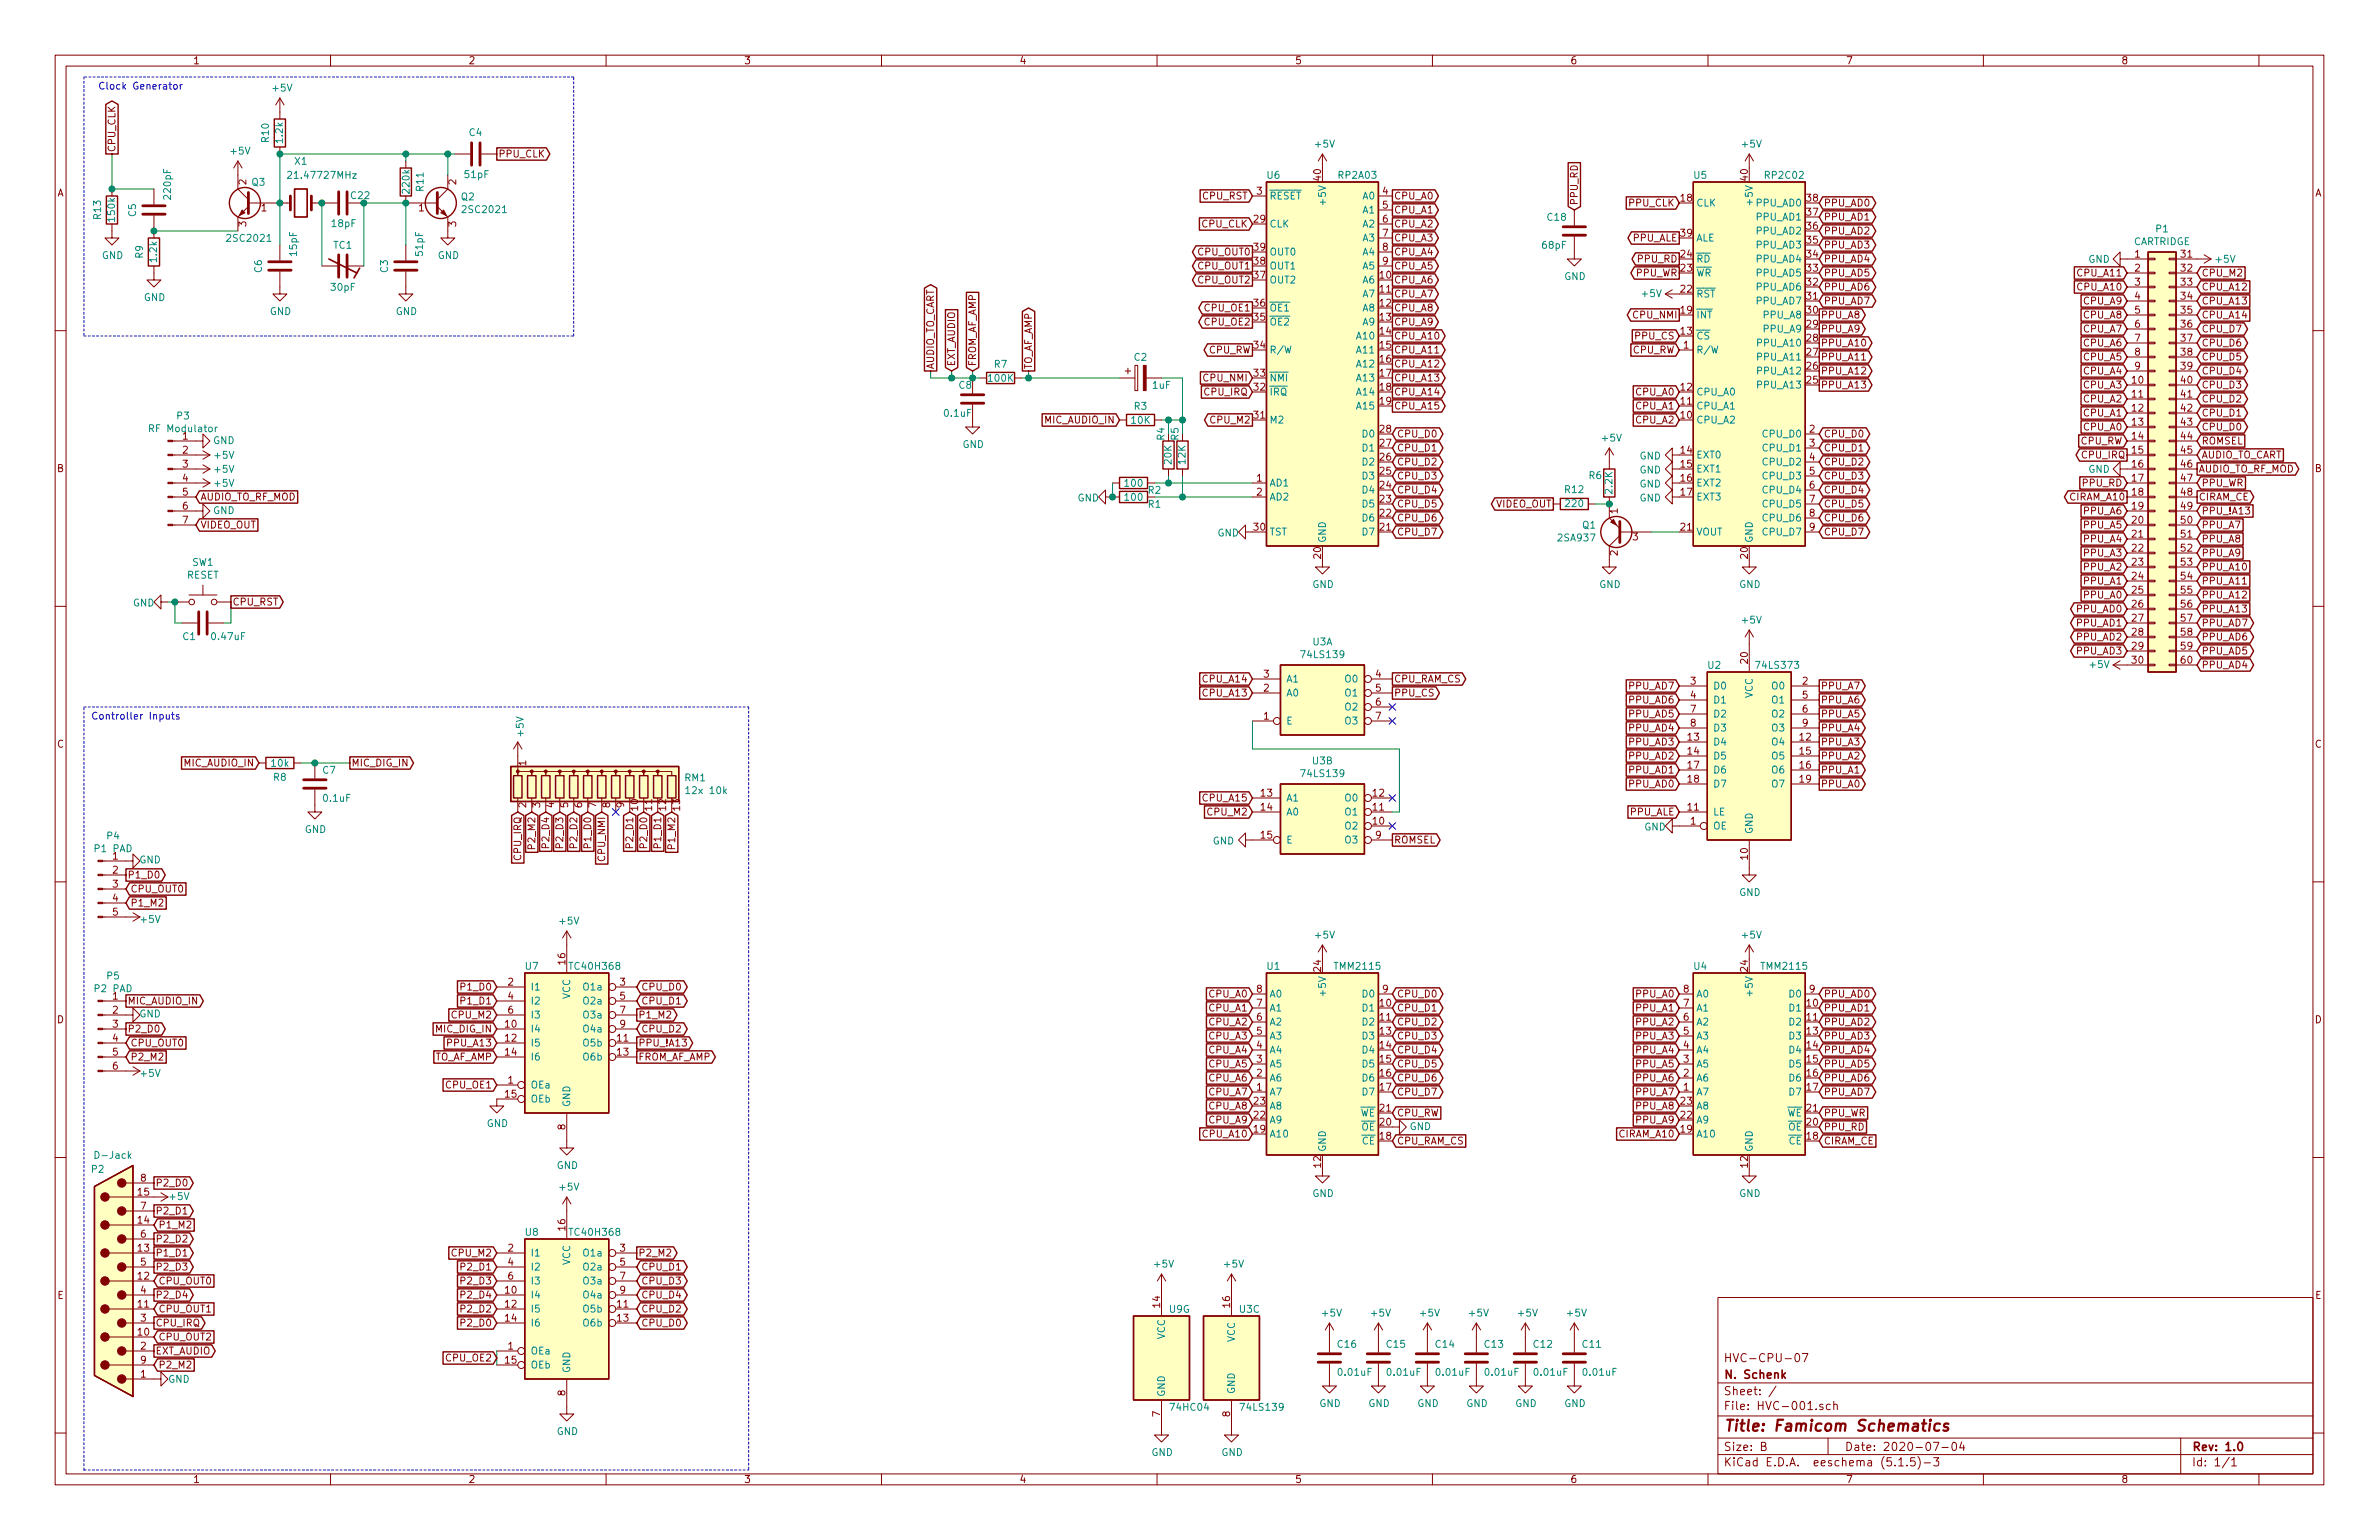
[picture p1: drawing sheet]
<svg xmlns="http://www.w3.org/2000/svg" width="432mm" height="279mm" viewBox="0 0 432 279" stroke-linecap="round" stroke-linejoin="round" font-family="sans-serif">
<defs><g id="words">
<text font-size="2.8" fill="#840000" x="312.8" y="259.7">Title: Famicom Schematics</text>
<g font-size="2.1" fill="#840000">
<text x="312.8" y="250.1">N. Schenk</text>
<text x="312.8" y="247.1">HVC-CPU-07</text>
<text x="312.8" y="255.8">File: HVC-001.sch</text>
<text x="312.8" y="253.1">Sheet: /</text>
<text x="312.8" y="263.2">Size: B</text>
<text x="334.8" y="263.2">Date: 2020-07-04</text>
<text x="397.8" y="263.2">Rev: 1.0</text>
<text x="312.8" y="266">KiCad E.D.A. eeschema (5.1.5)-3</text>
<text x="397.8" y="266">Id: 1/1</text>
</g>
<g font-size="1.8" fill="#840000">
<text x="35" y="11.6">1</text>
<text x="85" y="11.6">2</text>
<text x="135" y="11.6">3</text>
<text x="185" y="11.6">4</text>
<text x="235" y="11.6">5</text>
<text x="285" y="11.6">6</text>
<text x="335" y="11.6">7</text>
<text x="385" y="11.6">8</text>
<text x="21" y="27.7" transform="rotate(-90 21 27.7)">CPU_CLK</text>
<text x="90.4" y="28.6">PPU_CLK</text>
<text x="10.4" y="35.6">A</text>
<text x="44.7" y="33.5" transform="rotate(-90 44.7 33.5)">2</text>
<text x="82.8" y="33.5" transform="rotate(-90 82.8 33.5)">2</text>
<text x="228.1" y="35.3">3</text>
<text x="239.8" y="32.7" transform="rotate(-90 239.8 32.7)">40</text>
<text x="251" y="35.3">4</text>
<text x="317.2" y="32.7" transform="rotate(-90 317.2 32.7)">40</text>
<text x="420.2" y="35.6">A</text>
<text x="44.7" y="41.1" transform="rotate(-90 44.7 41.1)">3</text>
<text x="47.4" y="38.4">1</text>
<text x="76" y="38.4">1</text>
<text x="82.8" y="41.1" transform="rotate(-90 82.8 41.1)">3</text>
<text x="218.2" y="41.3">CPU_CLK</text>
<text x="218.3" y="36.2">CPU_RST</text>
<text x="227.6" y="40.4">29</text>
<text x="251" y="37.8">5</text>
<text x="251" y="40.4">6</text>
<text x="253" y="36.2">CPU_A0</text>
<text x="253" y="38.7">CPU_A1</text>
<text x="253" y="41.3">CPU_A2</text>
<text x="286.4" y="37.3" transform="rotate(-90 286.4 37.3)">PPU_RD</text>
<text x="295.8" y="37.5">PPU_CLK</text>
<text x="305.1" y="36.6">18</text>
<text x="328" y="41.7">36</text>
<text x="328" y="39.1">37</text>
<text x="328" y="36.6">38</text>
<text x="331" y="37.5">PPU_AD0</text>
<text x="331" y="40">PPU_AD1</text>
<text x="217.7" y="46.4">CPU_OUT0</text>
<text x="227.6" y="45.5">39</text>
<text x="251" y="42.9">7</text>
<text x="251" y="45.5">8</text>
<text x="253" y="43.8">CPU_A3</text>
<text x="253" y="46.4">CPU_A4</text>
<text x="296.4" y="43.8">PPU_ALE</text>
<text x="297.4" y="47.6">PPU_RD</text>
<text x="305.1" y="46.7">24</text>
<text x="305.1" y="42.9">39</text>
<text x="328" y="46.7">34</text>
<text x="328" y="44.2">35</text>
<text x="331" y="42.5">PPU_AD2</text>
<text x="331" y="45.1">PPU_AD3</text>
<text x="331" y="47.6">PPU_AD4</text>
<text x="387.5" y="46.7">1</text>
<text x="395.9" y="46.7">31</text>
<text x="217.7" y="51.4">CPU_OUT2</text>
<text x="217.7" y="48.9">CPU_OUT1</text>
<text x="227.6" y="50.5">37</text>
<text x="227.6" y="48">38</text>
<text x="250.5" y="50.5">10</text>
<text x="250.5" y="53.1">11</text>
<text x="251" y="48">9</text>
<text x="253" y="48.9">CPU_A5</text>
<text x="253" y="51.4">CPU_A6</text>
<text x="253" y="54">CPU_A7</text>
<text x="297" y="50.2">PPU_WR</text>
<text x="305.1" y="53.1">22</text>
<text x="305.1" y="49.3">23</text>
<text x="328" y="51.8">32</text>
<text x="328" y="49.3">33</text>
<text x="331" y="52.7">PPU_AD6</text>
<text x="331" y="50.2">PPU_AD5</text>
<text x="377.3" y="52.7">CPU_A10</text>
<text x="377.3" y="50.2">CPU_A11</text>
<text x="387.5" y="49.3">2</text>
<text x="387.5" y="51.8">3</text>
<text x="395.9" y="49.3">32</text>
<text x="395.9" y="51.8">33</text>
<text x="399.6" y="52.7">CPU_A12</text>
<text x="399.6" y="50.2">CPU_M2</text>
<text x="218.8" y="59.1">CPU_OE2</text>
<text x="218.8" y="56.5">CPU_OE1</text>
<text x="227.6" y="58.2">35</text>
<text x="227.6" y="55.6">36</text>
<text x="250.5" y="55.6">12</text>
<text x="250.5" y="58.2">13</text>
<text x="253" y="56.5">CPU_A8</text>
<text x="253" y="59.1">CPU_A9</text>
<text x="296.6" y="57.8">CPU_NMI</text>
<text x="305.1" y="56.9">19</text>
<text x="328" y="59.4">29</text>
<text x="328" y="56.9">30</text>
<text x="328" y="54.4">31</text>
<text x="330.5" y="57.8">PPU_A8</text>
<text x="331" y="55.2">PPU_AD7</text>
<text x="378.3" y="57.8">CPU_A8</text>
<text x="378.3" y="55.2">CPU_A9</text>
<text x="387.5" y="54.4">4</text>
<text x="387.5" y="56.9">5</text>
<text x="387.5" y="59.4">6</text>
<text x="395.9" y="54.4">34</text>
<text x="395.9" y="56.9">35</text>
<text x="395.9" y="59.4">36</text>
<text x="399.6" y="55.2">CPU_A13</text>
<text x="399.6" y="57.8">CPU_A14</text>
<text x="219.4" y="64.1">CPU_RW</text>
<text x="227.6" y="63.2">34</text>
<text x="250.5" y="60.7">14</text>
<text x="250.5" y="63.2">15</text>
<text x="250.5" y="65.8">16</text>
<text x="253" y="61.6">CPU_A10</text>
<text x="253" y="64.1">CPU_A11</text>
<text x="296.3" y="64.1">CPU_RW</text>
<text x="296.9" y="61.6">PPU_CS</text>
<text x="305.1" y="60.7">13</text>
<text x="305.6" y="63.2">1</text>
<text x="328" y="64.5">27</text>
<text x="328" y="62">28</text>
<text x="330.5" y="60.3">PPU_A9</text>
<text x="330.5" y="62.9">PPU_A10</text>
<text x="330.5" y="65.4">PPU_A11</text>
<text x="378.3" y="65.4">CPU_A5</text>
<text x="378.3" y="62.9">CPU_A6</text>
<text x="378.3" y="60.3">CPU_A7</text>
<text x="387.5" y="62">7</text>
<text x="387.5" y="64.5">8</text>
<text x="395.9" y="62">37</text>
<text x="395.9" y="64.5">38</text>
<text x="399.6" y="60.3">CPU_D7</text>
<text x="399.6" y="62.9">CPU_D6</text>
<text x="399.6" y="65.4">CPU_D5</text>
<text x="169.5" y="67.1" transform="rotate(-90 169.5 67.1)">AUDIO_TO_CART</text>
<text x="173.4" y="66.5" transform="rotate(-90 173.4 66.5)">EXT_AUDIO</text>
<text x="177.2" y="66.5" transform="rotate(-90 177.2 66.5)">FROM_AF_AMP</text>
<text x="187.3" y="67.1" transform="rotate(-90 187.3 67.1)">TO_AF_AMP</text>
<text x="218.6" y="69.2">CPU_NMI</text>
<text x="218.7" y="71.8">CPU_IRQ</text>
<text x="227.6" y="70.9">32</text>
<text x="227.6" y="68.3">33</text>
<text x="250.5" y="68.3">17</text>
<text x="250.5" y="70.9">18</text>
<text x="253" y="66.7">CPU_A12</text>
<text x="253" y="69.2">CPU_A13</text>
<text x="253" y="71.8">CPU_A14</text>
<text x="297" y="71.8">CPU_A0</text>
<text x="305.1" y="70.9">12</text>
<text x="328" y="69.6">25</text>
<text x="328" y="67.1">26</text>
<text x="330.5" y="70.5">PPU_A13</text>
<text x="330.5" y="67.9">PPU_A12</text>
<text x="378.3" y="67.9">CPU_A4</text>
<text x="378.3" y="70.5">CPU_A3</text>
<text x="387" y="69.6">10</text>
<text x="387.5" y="67.1">9</text>
<text x="395.9" y="67.1">39</text>
<text x="395.9" y="69.6">40</text>
<text x="399.6" y="70.5">CPU_D3</text>
<text x="399.6" y="67.9">CPU_D4</text>
<text x="189.7" y="76.8">MIC_AUDIO_IN</text>
<text x="219.9" y="76.8">CPU_M2</text>
<text x="227.6" y="75.9">31</text>
<text x="250.5" y="73.4">19</text>
<text x="253" y="74.3">CPU_A15</text>
<text x="297" y="74.3">CPU_A1</text>
<text x="297" y="76.8">CPU_A2</text>
<text x="305.1" y="75.9">10</text>
<text x="305.1" y="73.4">11</text>
<text x="378.3" y="73">CPU_A2</text>
<text x="378.3" y="75.6">CPU_A1</text>
<text x="387" y="72.1">11</text>
<text x="387" y="74.7">12</text>
<text x="387" y="77.2">13</text>
<text x="395.9" y="72.1">41</text>
<text x="395.9" y="74.7">42</text>
<text x="395.9" y="77.2">43</text>
<text x="399.6" y="75.6">CPU_D1</text>
<text x="399.6" y="73">CPU_D2</text>
<text x="33.2" y="79.8">1</text>
<text x="33.2" y="82.3">2</text>
<text x="250.5" y="83.6">26</text>
<text x="250.5" y="81">27</text>
<text x="250.5" y="78.5">28</text>
<text x="253.5" y="79.4">CPU_D0</text>
<text x="253.5" y="81.9">CPU_D1</text>
<text x="305.1" y="82.3">14</text>
<text x="328.4" y="78.5">2</text>
<text x="328.4" y="81">3</text>
<text x="328.4" y="83.6">4</text>
<text x="331" y="79.4">CPU_D0</text>
<text x="331" y="81.9">CPU_D1</text>
<text x="377.6" y="80.6">CPU_RW</text>
<text x="378" y="83.2">CPU_IRQ</text>
<text x="378.3" y="78.1">CPU_A0</text>
<text x="387" y="79.8">14</text>
<text x="387" y="82.3">15</text>
<text x="395.9" y="79.8">44</text>
<text x="395.9" y="82.3">45</text>
<text x="399.6" y="80.6">ROMSEL</text>
<text x="399.6" y="78.1">CPU_D0</text>
<text x="399.6" y="83.2">AUDIO_TO_CART</text>
<text x="10.4" y="85.6">B</text>
<text x="33.2" y="84.8">3</text>
<text x="33.2" y="87.4">4</text>
<text x="33.2" y="89.9">5</text>
<text x="208.4" y="89.6">R2</text>
<text x="228.1" y="87.4">1</text>
<text x="228.1" y="89.9">2</text>
<text x="250.5" y="88.6">24</text>
<text x="250.5" y="86.1">25</text>
<text x="253.5" y="84.5">CPU_D2</text>
<text x="253.5" y="87">CPU_D3</text>
<text x="253.5" y="89.5">CPU_D4</text>
<text x="305.1" y="84.8">15</text>
<text x="305.1" y="87.4">16</text>
<text x="305.1" y="89.9">17</text>
<text x="328.4" y="86.1">5</text>
<text x="328.4" y="88.6">6</text>
<text x="331" y="89.5">CPU_D4</text>
<text x="331" y="84.5">CPU_D2</text>
<text x="331" y="87">CPU_D3</text>
<text x="378.1" y="88.3">PPU_RD</text>
<text x="387" y="84.8">16</text>
<text x="387" y="87.4">17</text>
<text x="387" y="89.9">18</text>
<text x="395.9" y="84.8">46</text>
<text x="395.9" y="87.4">47</text>
<text x="395.9" y="89.9">48</text>
<text x="399" y="85.7">AUDIO_TO_RF_MOD</text>
<text x="399.6" y="88.3">PPU_WR</text>
<text x="420.2" y="85.6">B</text>
<text x="33.2" y="92.5">6</text>
<text x="33.2" y="95">7</text>
<text x="36.3" y="95.9">VIDEO_OUT</text>
<text x="36.3" y="90.8">AUDIO_TO_RF_MOD</text>
<text x="250.5" y="93.7">22</text>
<text x="250.5" y="91.2">23</text>
<text x="253.5" y="92.1">CPU_D5</text>
<text x="253.5" y="94.6">CPU_D6</text>
<text x="271.5" y="92.1">VIDEO_OUT</text>
<text x="293.6" y="93.2" transform="rotate(-90 293.6 93.2)">1</text>
<text x="328.4" y="91.2">7</text>
<text x="328.4" y="93.7">8</text>
<text x="331" y="92.1">CPU_D5</text>
<text x="331" y="94.6">CPU_D6</text>
<text x="375.8" y="90.8">CIRAM_A10</text>
<text x="378.4" y="93.3">PPU_A6</text>
<text x="378.4" y="95.9">PPU_A5</text>
<text x="387" y="92.5">19</text>
<text x="387" y="95">20</text>
<text x="395.9" y="92.5">49</text>
<text x="395.9" y="95">50</text>
<text x="399" y="90.8">CIRAM_CE</text>
<text x="399.6" y="93.3">PPU_!A13</text>
<text x="399.6" y="95.9">PPU_A7</text>
<text x="227.6" y="96.3">30</text>
<text x="239.8" y="101.3" transform="rotate(-90 239.8 101.3)">20</text>
<text x="250.5" y="96.3">21</text>
<text x="253.5" y="97.2">CPU_D7</text>
<text x="293.6" y="100.8" transform="rotate(-90 293.6 100.8)">2</text>
<text x="296.4" y="98">3</text>
<text x="305.1" y="96.3">21</text>
<text x="317.2" y="101.3" transform="rotate(-90 317.2 101.3)">20</text>
<text x="328.4" y="96.3">9</text>
<text x="331" y="97.2">CPU_D7</text>
<text x="378.4" y="101">PPU_A3</text>
<text x="378.4" y="98.4">PPU_A4</text>
<text x="387" y="97.5">21</text>
<text x="387" y="100.1">22</text>
<text x="395.9" y="97.5">51</text>
<text x="395.9" y="100.1">52</text>
<text x="399.6" y="101">PPU_A9</text>
<text x="399.6" y="98.4">PPU_A8</text>
<text x="378.4" y="106">PPU_A1</text>
<text x="378.4" y="103.5">PPU_A2</text>
<text x="387" y="102.6">23</text>
<text x="387" y="105.2">24</text>
<text x="387" y="107.7">25</text>
<text x="395.9" y="102.6">53</text>
<text x="395.9" y="105.2">54</text>
<text x="395.9" y="107.7">55</text>
<text x="399.6" y="106">PPU_A11</text>
<text x="399.6" y="103.5">PPU_A10</text>
<text x="42.2" y="109.9">CPU_RST</text>
<text x="377.1" y="111.1">PPU_AD0</text>
<text x="377.1" y="113.7">PPU_AD1</text>
<text x="378.4" y="108.6">PPU_A0</text>
<text x="387" y="110.2">26</text>
<text x="387" y="112.8">27</text>
<text x="395.9" y="110.2">56</text>
<text x="395.9" y="112.8">57</text>
<text x="399.6" y="113.7">PPU_AD7</text>
<text x="399.6" y="108.6">PPU_A12</text>
<text x="399.6" y="111.1">PPU_A13</text>
<text x="377.1" y="116.2">PPU_AD2</text>
<text x="377.1" y="118.7">PPU_AD3</text>
<text x="387" y="115.3">28</text>
<text x="387" y="117.9">29</text>
<text x="395.9" y="115.3">58</text>
<text x="395.9" y="117.9">59</text>
<text x="399.6" y="116.2">PPU_AD6</text>
<text x="399.6" y="118.7">PPU_AD5</text>
<text x="218.6" y="123.8">CPU_A14</text>
<text x="229.4" y="125.5">2</text>
<text x="229.4" y="122.9">3</text>
<text x="249.7" y="122.9">4</text>
<text x="249.7" y="125.5">5</text>
<text x="253" y="123.8">CPU_RAM_CS</text>
<text x="295.9" y="125.1">PPU_AD7</text>
<text x="306.9" y="124.2">3</text>
<text x="317.2" y="120.3" transform="rotate(-90 317.2 120.3)">20</text>
<text x="327.2" y="124.2">2</text>
<text x="330.5" y="125.1">PPU_A7</text>
<text x="387" y="120.4">30</text>
<text x="395.9" y="120.4">60</text>
<text x="399.6" y="121.3">PPU_AD4</text>
<text x="218.6" y="126.4">CPU_A13</text>
<text x="229.4" y="130.6">1</text>
<text x="249.7" y="128">6</text>
<text x="249.7" y="130.6">7</text>
<text x="253" y="126.4">PPU_CS</text>
<text x="295.9" y="127.6">PPU_AD6</text>
<text x="295.9" y="130.2">PPU_AD5</text>
<text x="306.9" y="126.7">4</text>
<text x="306.9" y="129.3">7</text>
<text x="306.9" y="131.8">8</text>
<text x="327.2" y="126.7">5</text>
<text x="327.2" y="129.3">6</text>
<text x="327.2" y="131.8">9</text>
<text x="330.5" y="130.2">PPU_A5</text>
<text x="330.5" y="127.6">PPU_A6</text>
<text x="10.4" y="135.6">C</text>
<text x="295.9" y="137.8">PPU_AD2</text>
<text x="295.9" y="132.7">PPU_AD4</text>
<text x="295.9" y="135.3">PPU_AD3</text>
<text x="306.4" y="134.4">13</text>
<text x="306.4" y="136.9">14</text>
<text x="326.7" y="134.4">12</text>
<text x="326.7" y="136.9">15</text>
<text x="330.5" y="132.7">PPU_A4</text>
<text x="330.5" y="135.3">PPU_A3</text>
<text x="330.5" y="137.8">PPU_A2</text>
<text x="420.2" y="135.6">C</text>
<text x="33.5" y="139.1">MIC_AUDIO_IN</text>
<text x="63.8" y="139.1">MIC_DIG_IN</text>
<text x="95.5" y="138.9" transform="rotate(-90 95.5 138.9)">1</text>
<text x="295.9" y="142.9">PPU_AD0</text>
<text x="295.9" y="140.3">PPU_AD1</text>
<text x="306.4" y="139.4">17</text>
<text x="306.4" y="142">18</text>
<text x="326.7" y="139.4">16</text>
<text x="326.7" y="142">19</text>
<text x="330.5" y="140.3">PPU_A1</text>
<text x="330.5" y="142.9">PPU_A0</text>
<text x="95.5" y="146.5" transform="rotate(-90 95.5 146.5)">2</text>
<text x="98" y="146.5" transform="rotate(-90 98 146.5)">3</text>
<text x="100.6" y="146.5" transform="rotate(-90 100.6 146.5)">4</text>
<text x="103.1" y="146.5" transform="rotate(-90 103.1 146.5)">5</text>
<text x="105.7" y="146.5" transform="rotate(-90 105.7 146.5)">6</text>
<text x="108.2" y="146.5" transform="rotate(-90 108.2 146.5)">7</text>
<text x="110.7" y="146.5" transform="rotate(-90 110.7 146.5)">8</text>
<text x="113.3" y="146.5" transform="rotate(-90 113.3 146.5)">9</text>
<text x="115.8" y="147" transform="rotate(-90 115.8 147)">10</text>
<text x="118.4" y="147" transform="rotate(-90 118.4 147)">11</text>
<text x="120.9" y="147" transform="rotate(-90 120.9 147)">12</text>
<text x="123.4" y="147" transform="rotate(-90 123.4 147)">13</text>
<text x="218.6" y="145.4">CPU_A15</text>
<text x="219.4" y="148">CPU_M2</text>
<text x="228.9" y="144.5">13</text>
<text x="228.9" y="147.1">14</text>
<text x="249.2" y="149.6">10</text>
<text x="249.2" y="147.1">11</text>
<text x="249.2" y="144.5">12</text>
<text x="295.9" y="148">PPU_ALE</text>
<text x="306.4" y="147.1">11</text>
<text x="306.9" y="149.6">1</text>
<text x="20.5" y="156">1</text>
<text x="94.6" y="156" transform="rotate(-90 94.6 156)">CPU_IRQ</text>
<text x="97.2" y="153.7" transform="rotate(-90 97.2 153.7)">P2_M2</text>
<text x="99.7" y="153.5" transform="rotate(-90 99.7 153.5)">P2_D4</text>
<text x="102.2" y="153.5" transform="rotate(-90 102.2 153.5)">P2_D3</text>
<text x="104.8" y="153.5" transform="rotate(-90 104.8 153.5)">P2_D2</text>
<text x="107.3" y="153.5" transform="rotate(-90 107.3 153.5)">P1_D0</text>
<text x="114.9" y="153.5" transform="rotate(-90 114.9 153.5)">P2_D1</text>
<text x="117.5" y="153.5" transform="rotate(-90 117.5 153.5)">P2_D0</text>
<text x="120" y="153.5" transform="rotate(-90 120 153.5)">P1_D1</text>
<text x="122.6" y="153.7" transform="rotate(-90 122.6 153.7)">P1_M2</text>
<text x="228.9" y="152.1">15</text>
<text x="249.7" y="152.1">9</text>
<text x="253" y="153">ROMSEL</text>
<text x="317.2" y="155.9" transform="rotate(-90 317.2 155.9)">10</text>
<text x="20.5" y="158.5">2</text>
<text x="20.5" y="161">3</text>
<text x="23.1" y="159.4">P1_D0</text>
<text x="23.6" y="161.9">CPU_OUT0</text>
<text x="109.9" y="156.1" transform="rotate(-90 109.9 156.1)">CPU_NMI</text>
<text x="20.5" y="163.6">4</text>
<text x="20.5" y="166.1">5</text>
<text x="23.6" y="164.5">P1_M2</text>
<text x="84" y="179.7">P1_D0</text>
<text x="92.2" y="178.8">2</text>
<text x="102.6" y="175" transform="rotate(-90 102.6 175)">16</text>
<text x="112.5" y="178.8">3</text>
<text x="116.4" y="179.7">CPU_D0</text>
<text x="239.8" y="176.2" transform="rotate(-90 239.8 176.2)">24</text>
<text x="317.2" y="176.2" transform="rotate(-90 317.2 176.2)">24</text>
<text x="10.4" y="185.6">D</text>
<text x="20.5" y="181.4">1</text>
<text x="20.5" y="183.9">2</text>
<text x="23.1" y="182.2">MIC_AUDIO_IN</text>
<text x="82.2" y="184.8">CPU_M2</text>
<text x="84" y="182.2">P1_D1</text>
<text x="92.2" y="181.4">4</text>
<text x="92.2" y="183.9">6</text>
<text x="112.5" y="181.4">5</text>
<text x="112.5" y="183.9">7</text>
<text x="115.8" y="184.8">P1_M2</text>
<text x="116.4" y="182.2">CPU_D1</text>
<text x="219.6" y="181">CPU_A0</text>
<text x="219.6" y="183.5">CPU_A1</text>
<text x="228.1" y="185.2">6</text>
<text x="228.1" y="182.6">7</text>
<text x="228.1" y="180.1">8</text>
<text x="250.5" y="182.6">10</text>
<text x="250.5" y="185.2">11</text>
<text x="251" y="180.1">9</text>
<text x="253.5" y="183.5">CPU_D1</text>
<text x="253.5" y="181">CPU_D0</text>
<text x="297.1" y="183.5">PPU_A1</text>
<text x="297.1" y="181">PPU_A0</text>
<text x="305.6" y="185.2">6</text>
<text x="305.6" y="182.6">7</text>
<text x="305.6" y="180.1">8</text>
<text x="328" y="182.6">10</text>
<text x="328" y="185.2">11</text>
<text x="328.4" y="180.1">9</text>
<text x="331" y="183.5">PPU_AD1</text>
<text x="331" y="181">PPU_AD0</text>
<text x="420.2" y="185.6">D</text>
<text x="20.5" y="186.4">3</text>
<text x="20.5" y="189">4</text>
<text x="20.5" y="191.5">5</text>
<text x="23.1" y="187.3">P2_D0</text>
<text x="23.6" y="189.9">CPU_OUT0</text>
<text x="79.2" y="187.3">MIC_DIG_IN</text>
<text x="81.5" y="189.9">PPU_A13</text>
<text x="91.7" y="186.4">10</text>
<text x="91.7" y="189">12</text>
<text x="91.7" y="191.5">14</text>
<text x="112.1" y="189">11</text>
<text x="112.1" y="191.5">13</text>
<text x="112.5" y="186.4">9</text>
<text x="115.8" y="189.9">PPU_!A13</text>
<text x="116.4" y="187.3">CPU_D2</text>
<text x="219.6" y="186.1">CPU_A2</text>
<text x="219.6" y="188.6">CPU_A3</text>
<text x="219.6" y="191.1">CPU_A4</text>
<text x="228.1" y="190.2">4</text>
<text x="228.1" y="187.7">5</text>
<text x="250.5" y="187.7">13</text>
<text x="250.5" y="190.2">14</text>
<text x="253.5" y="191.1">CPU_D4</text>
<text x="253.5" y="188.6">CPU_D3</text>
<text x="253.5" y="186.1">CPU_D2</text>
<text x="297.1" y="191.1">PPU_A4</text>
<text x="297.1" y="188.6">PPU_A3</text>
<text x="297.1" y="186.1">PPU_A2</text>
<text x="305.6" y="190.2">4</text>
<text x="305.6" y="187.7">5</text>
<text x="328" y="187.7">13</text>
<text x="328" y="190.2">14</text>
<text x="331" y="191.1">PPU_AD4</text>
<text x="331" y="188.6">PPU_AD3</text>
<text x="331" y="186.1">PPU_AD2</text>
<text x="20.5" y="194.1">6</text>
<text x="23.6" y="192.4">P2_M2</text>
<text x="78.7" y="192.4">TO_AF_AMP</text>
<text x="81.1" y="197.5">CPU_OE1</text>
<text x="92.2" y="196.6">1</text>
<text x="115.8" y="192.4">FROM_AF_AMP</text>
<text x="219.6" y="193.7">CPU_A5</text>
<text x="219.6" y="196.2">CPU_A6</text>
<text x="228.1" y="197.9">1</text>
<text x="228.1" y="195.3">2</text>
<text x="228.1" y="192.8">3</text>
<text x="250.5" y="192.8">15</text>
<text x="250.5" y="195.3">16</text>
<text x="250.5" y="197.9">17</text>
<text x="253.5" y="196.2">CPU_D6</text>
<text x="253.5" y="193.7">CPU_D5</text>
<text x="297.1" y="196.2">PPU_A6</text>
<text x="297.1" y="193.7">PPU_A5</text>
<text x="305.6" y="197.9">1</text>
<text x="305.6" y="195.3">2</text>
<text x="305.6" y="192.8">3</text>
<text x="328" y="192.8">15</text>
<text x="328" y="195.3">16</text>
<text x="328" y="197.9">17</text>
<text x="331" y="193.7">PPU_AD5</text>
<text x="331" y="196.2">PPU_AD6</text>
<text x="91.7" y="199.1">15</text>
<text x="219.6" y="203.8">CPU_A9</text>
<text x="219.6" y="201.3">CPU_A8</text>
<text x="219.6" y="198.8">CPU_A7</text>
<text x="227.6" y="202.9">22</text>
<text x="227.6" y="200.4">23</text>
<text x="250.5" y="201.7">21</text>
<text x="253.5" y="202.6">CPU_RW</text>
<text x="253.5" y="198.8">CPU_D7</text>
<text x="297.1" y="201.3">PPU_A8</text>
<text x="297.1" y="203.8">PPU_A9</text>
<text x="297.1" y="198.8">PPU_A7</text>
<text x="305.1" y="202.9">22</text>
<text x="305.1" y="200.4">23</text>
<text x="328" y="201.7">21</text>
<text x="331" y="198.8">PPU_AD7</text>
<text x="331" y="202.6">PPU_WR</text>
<text x="102.6" y="205" transform="rotate(-90 102.6 205)">8</text>
<text x="218.6" y="206.4">CPU_A10</text>
<text x="227.6" y="205.5">19</text>
<text x="250.5" y="206.8">18</text>
<text x="250.5" y="204.2">20</text>
<text x="253.5" y="207.6">CPU_RAM_CS</text>
<text x="294" y="206.4">CIRAM_A10</text>
<text x="305.1" y="205.5">19</text>
<text x="328" y="206.8">18</text>
<text x="328" y="204.2">20</text>
<text x="331" y="205.1">PPU_RD</text>
<text x="331" y="207.6">CIRAM_CE</text>
<text x="25.6" y="214.4">8</text>
<text x="28.2" y="215.3">P2_D0</text>
<text x="239.8" y="211.8" transform="rotate(-90 239.8 211.8)">12</text>
<text x="317.2" y="211.8" transform="rotate(-90 317.2 211.8)">12</text>
<text x="25.1" y="222">14</text>
<text x="25.1" y="216.9">15</text>
<text x="25.6" y="219.5">7</text>
<text x="28.2" y="220.3">P2_D1</text>
<text x="25.1" y="227.1">13</text>
<text x="25.6" y="224.5">6</text>
<text x="28.2" y="225.4">P2_D2</text>
<text x="28.2" y="228">P1_D1</text>
<text x="28.7" y="222.9">P1_M2</text>
<text x="82.2" y="228">CPU_M2</text>
<text x="92.2" y="227.1">2</text>
<text x="102.6" y="223.2" transform="rotate(-90 102.6 223.2)">16</text>
<text x="112.5" y="227.1">3</text>
<text x="115.8" y="228">P2_M2</text>
<text x="25.1" y="232.2">12</text>
<text x="25.6" y="229.6">5</text>
<text x="28.2" y="230.5">P2_D3</text>
<text x="28.7" y="233">CPU_OUT0</text>
<text x="84" y="230.5">P2_D1</text>
<text x="84" y="233">P2_D3</text>
<text x="92.2" y="229.6">4</text>
<text x="92.2" y="232.2">6</text>
<text x="112.5" y="229.6">5</text>
<text x="112.5" y="232.2">7</text>
<text x="116.4" y="230.5">CPU_D1</text>
<text x="116.4" y="233">CPU_D3</text>
<text x="10.4" y="235.6">E</text>
<text x="25.1" y="237.2">11</text>
<text x="25.6" y="239.8">3</text>
<text x="25.6" y="234.7">4</text>
<text x="28.2" y="235.6">P2_D4</text>
<text x="28.7" y="238.1">CPU_OUT1</text>
<text x="84" y="235.6">P2_D4</text>
<text x="84" y="238.1">P2_D2</text>
<text x="91.7" y="234.7">10</text>
<text x="91.7" y="237.2">12</text>
<text x="91.7" y="239.8">14</text>
<text x="112.1" y="237.2">11</text>
<text x="112.1" y="239.8">13</text>
<text x="112.5" y="234.7">9</text>
<text x="116.4" y="238.1">CPU_D2</text>
<text x="116.4" y="235.6">CPU_D4</text>
<text x="210.6" y="237.2" transform="rotate(-90 210.6 237.2)">14</text>
<text x="223.3" y="237.2" transform="rotate(-90 223.3 237.2)">16</text>
<text x="420.2" y="235.6">E</text>
<text x="25.1" y="242.3">10</text>
<text x="25.6" y="244.9">2</text>
<text x="28.2" y="240.7">CPU_IRQ</text>
<text x="28.2" y="245.7">EXT_AUDIO</text>
<text x="28.7" y="243.2">CPU_OUT2</text>
<text x="84" y="240.7">P2_D0</text>
<text x="92.2" y="244.9">1</text>
<text x="116.4" y="240.7">CPU_D0</text>
<text x="25.6" y="249.9">1</text>
<text x="25.6" y="247.4">9</text>
<text x="28.7" y="248.3">P2_M2</text>
<text x="81.1" y="247">CPU_OE2</text>
<text x="91.7" y="247.4">15</text>
<text x="102.6" y="253.2" transform="rotate(-90 102.6 253.2)">8</text>
<text x="210.6" y="257" transform="rotate(-90 210.6 257)">7</text>
<text x="223.3" y="257" transform="rotate(-90 223.3 257)">8</text>
<text x="35" y="269">1</text>
<text x="85" y="269">2</text>
<text x="135" y="269">3</text>
<text x="185" y="269">4</text>
<text x="235" y="269">5</text>
<text x="285" y="269">6</text>
<text x="335" y="269">7</text>
<text x="385" y="269">8</text>
</g>
<g font-size="1.8" fill="#0000c2">
<text x="17.8" y="16.3">Clock Generator</text>
<text x="16.5" y="130.6">Controller Inputs</text>
</g>
<g font-size="1.8" fill="#008484">
<text x="49.6" y="16.6">+5V</text>
<text x="42" y="28">+5V</text>
<text x="48.8" y="25.8" transform="rotate(-90 48.8 25.8)">R10</text>
<text x="51.4" y="25.9" transform="rotate(-90 51.4 25.9)">1.2k</text>
<text x="53.5" y="29.9">X1</text>
<text x="85.2" y="24.7">C4</text>
<text x="238.8" y="26.8">+5V</text>
<text x="316.3" y="26.8">+5V</text>
<text x="45.7" y="33.7">Q3</text>
<text x="52.9" y="32.4">21.47727MHz</text>
<text x="74.3" y="35" transform="rotate(-90 74.3 35)">220k</text>
<text x="76.9" y="34.6" transform="rotate(-90 76.9 34.6)">R11</text>
<text x="84.4" y="32.3">51pF</text>
<text x="230" y="32.4">U6</text>
<text x="243.1" y="32.4">RP2A03</text>
<text x="307.5" y="32.4">U5</text>
<text x="320.5" y="32.4">RP2C02</text>
<text x="18.3" y="39.7" transform="rotate(-90 18.3 39.7)">R13</text>
<text x="20.9" y="40.1" transform="rotate(-90 20.9 40.1)">150k</text>
<text x="24.7" y="39.3" transform="rotate(-90 24.7 39.3)">C5</text>
<text x="31" y="36" transform="rotate(-90 31 36)">220pF</text>
<text x="60.3" y="41.2">18pF</text>
<text x="63.8" y="36.1">C22</text>
<text x="83.7" y="36.3">Q2</text>
<text x="84.2" y="38.7">2SC2021</text>
<text x="230.4" y="41.3">CLK</text>
<text x="230.4" y="36.2">RESET</text>
<text x="240.7" y="36.7" transform="rotate(-90 240.7 36.7)">+5V</text>
<text x="247.4" y="36.2">A0</text>
<text x="247.4" y="38.7">A1</text>
<text x="247.4" y="41.3">A2</text>
<text x="280.9" y="40.1">C18</text>
<text x="307.8" y="37.5">CLK</text>
<text x="318.1" y="36.7" transform="rotate(-90 318.1 36.7)">+5V</text>
<text x="319" y="40">PPU_AD1</text>
<text x="319" y="37.5">PPU_AD0</text>
<text x="18.5" y="47">GND</text>
<text x="26" y="46.8" transform="rotate(-90 26 46.8)">R9</text>
<text x="28.5" y="47.4" transform="rotate(-90 28.5 47.4)">1.2k</text>
<text x="41.5" y="43.9">2SC2021</text>
<text x="53.9" y="46.4" transform="rotate(-90 53.9 46.4)">15pF</text>
<text x="60.6" y="45.1">TC1</text>
<text x="76.8" y="46.4" transform="rotate(-90 76.8 46.4)">51pF</text>
<text x="79.5" y="47">GND</text>
<text x="230.4" y="46.4">OUT0</text>
<text x="247.4" y="43.8">A3</text>
<text x="247.4" y="46.4">A4</text>
<text x="280" y="45.1">68pF</text>
<text x="307.8" y="47.6">RD</text>
<text x="307.8" y="43.8">ALE</text>
<text x="319" y="47.6">PPU_AD4</text>
<text x="319" y="45.1">PPU_AD3</text>
<text x="319" y="42.5">PPU_AD2</text>
<text x="379" y="47.7">GND</text>
<text x="387.2" y="44.5">CARTRIDGE</text>
<text x="391.4" y="42.2">P1</text>
<text x="402.3" y="47.7">+5V</text>
<text x="47.5" y="49.4" transform="rotate(-90 47.5 49.4)">C6</text>
<text x="60.2" y="52.8">30pF</text>
<text x="70.4" y="49.4" transform="rotate(-90 70.4 49.4)">C3</text>
<text x="230.4" y="51.4">OUT2</text>
<text x="230.4" y="48.9">OUT1</text>
<text x="247.4" y="51.4">A6</text>
<text x="247.4" y="54">A7</text>
<text x="247.4" y="48.9">A5</text>
<text x="283.9" y="50.8">GND</text>
<text x="298.1" y="53.9">+5V</text>
<text x="307.8" y="54">RST</text>
<text x="307.8" y="50.2">WR</text>
<text x="319" y="52.7">PPU_AD6</text>
<text x="319" y="50.2">PPU_AD5</text>
<text x="26.1" y="54.6">GND</text>
<text x="49" y="57.2">GND</text>
<text x="71.8" y="57.2">GND</text>
<text x="230.4" y="59.1">OE2</text>
<text x="230.4" y="56.5">OE1</text>
<text x="247.4" y="56.5">A8</text>
<text x="247.4" y="59.1">A9</text>
<text x="307.8" y="57.8">INT</text>
<text x="319" y="55.2">PPU_AD7</text>
<text x="320.3" y="57.8">PPU_A8</text>
<text x="205.9" y="65.5">C2</text>
<text x="230.4" y="64.1">R/W</text>
<text x="246.4" y="61.6">A10</text>
<text x="246.4" y="64.1">A11</text>
<text x="307.8" y="64.1">R/W</text>
<text x="307.8" y="61.6">CS</text>
<text x="319.3" y="65.4">PPU_A11</text>
<text x="319.3" y="62.9">PPU_A10</text>
<text x="320.3" y="60.3">PPU_A9</text>
<text x="174.1" y="70.5">C8</text>
<text x="179.5" y="69.3">100K</text>
<text x="180.5" y="66.7">R7</text>
<text x="209.2" y="70.5">1uF</text>
<text x="230.4" y="71.8">IRQ</text>
<text x="230.4" y="69.2">NMI</text>
<text x="246.4" y="66.7">A12</text>
<text x="246.4" y="69.2">A13</text>
<text x="246.4" y="71.8">A14</text>
<text x="307.8" y="71.8">CPU_A0</text>
<text x="319.3" y="70.5">PPU_A13</text>
<text x="319.3" y="67.9">PPU_A12</text>
<text x="32.2" y="76.1">P3</text>
<text x="171.5" y="75.6">0.1uF</text>
<text x="205.4" y="76.9">10K</text>
<text x="205.9" y="74.3">R3</text>
<text x="230.4" y="76.8">M2</text>
<text x="246.4" y="74.3">A15</text>
<text x="307.8" y="76.8">CPU_A2</text>
<text x="307.8" y="74.3">CPU_A1</text>
<text x="27.5" y="78.4">RF Modulator</text>
<text x="38.7" y="80.6">GND</text>
<text x="39" y="83.2">+5V</text>
<text x="174.7" y="81.3">GND</text>
<text x="211.4" y="79.9" transform="rotate(-90 211.4 79.9)">R4</text>
<text x="213.9" y="79.9" transform="rotate(-90 213.9 79.9)">R5</text>
<text x="247.4" y="81.9">D1</text>
<text x="247.4" y="79.4">D0</text>
<text x="290.9" y="80.1">+5V</text>
<text x="297.6" y="83.4">GND</text>
<text x="307.8" y="83.2">EXT0</text>
<text x="320.2" y="79.4">CPU_D0</text>
<text x="320.2" y="81.9">CPU_D1</text>
<text x="39" y="85.8">+5V</text>
<text x="39" y="88.3">+5V</text>
<text x="204.3" y="88.3">100</text>
<text x="212.6" y="84.2" transform="rotate(-90 212.6 84.2)">20K</text>
<text x="215.2" y="84.2" transform="rotate(-90 215.2 84.2)">12K</text>
<text x="230.4" y="88.3">AD1</text>
<text x="247.4" y="89.5">D4</text>
<text x="247.4" y="87">D3</text>
<text x="247.4" y="84.5">D2</text>
<text x="284.1" y="89.5">R12</text>
<text x="288.4" y="86.9">R6</text>
<text x="292.7" y="89.5" transform="rotate(-90 292.7 89.5)">2.2K</text>
<text x="297.6" y="88.4">GND</text>
<text x="297.6" y="85.9">GND</text>
<text x="307.8" y="85.7">EXT1</text>
<text x="307.8" y="88.3">EXT2</text>
<text x="320.2" y="84.5">CPU_D2</text>
<text x="320.2" y="87">CPU_D3</text>
<text x="320.2" y="89.5">CPU_D4</text>
<text x="379" y="85.8">GND</text>
<text x="38.7" y="93.3">GND</text>
<text x="195.6" y="91">GND</text>
<text x="204.3" y="90.9">100</text>
<text x="208.4" y="92.1">R1</text>
<text x="230.4" y="90.8">AD2</text>
<text x="247.4" y="94.6">D6</text>
<text x="247.4" y="92.1">D5</text>
<text x="284.3" y="92">220</text>
<text x="287.3" y="95.9">Q1</text>
<text x="297.6" y="91">GND</text>
<text x="307.8" y="90.8">EXT3</text>
<text x="320.2" y="92.1">CPU_D5</text>
<text x="320.2" y="94.6">CPU_D6</text>
<text x="221" y="97.3">GND</text>
<text x="230.4" y="97.2">TST</text>
<text x="240.7" y="98.6" transform="rotate(-90 240.7 98.6)">GND</text>
<text x="247.4" y="97.2">D7</text>
<text x="282.9" y="98.2">2SA937</text>
<text x="307.8" y="97.2">VOUT</text>
<text x="318.1" y="98.6" transform="rotate(-90 318.1 98.6)">GND</text>
<text x="320.2" y="97.2">CPU_D7</text>
<text x="33.9" y="105">RESET</text>
<text x="34.9" y="102.7">SW1</text>
<text x="238.2" y="106.7">GND</text>
<text x="290.3" y="106.7">GND</text>
<text x="315.7" y="106.7">GND</text>
<text x="24.1" y="110">GND</text>
<text x="316.3" y="113.1">+5V</text>
<text x="33.2" y="116.1">C1</text>
<text x="38.6" y="116.1">0.47uF</text>
<text x="236.4" y="119.4">74LS139</text>
<text x="238.3" y="117.1">U3A</text>
<text x="233.4" y="123.8">A1</text>
<text x="244.3" y="123.8">O0</text>
<text x="310" y="121.3">U2</text>
<text x="310.9" y="125.1">D0</text>
<text x="319" y="121.3">74LS373</text>
<text x="321.7" y="125.1">O0</text>
<text x="379.4" y="121.2">+5V</text>
<text x="233.4" y="131.4">E</text>
<text x="233.4" y="126.4">A0</text>
<text x="244.3" y="126.4">O1</text>
<text x="244.3" y="128.9">O2</text>
<text x="244.3" y="131.4">O3</text>
<text x="310.9" y="127.6">D1</text>
<text x="310.9" y="130.2">D2</text>
<text x="318.1" y="126.7" transform="rotate(-90 318.1 126.7)">VCC</text>
<text x="321.7" y="127.6">O1</text>
<text x="321.7" y="130.2">O2</text>
<text x="95" y="133.5" transform="rotate(-90 95 133.5)">+5V</text>
<text x="310.9" y="135.3">D4</text>
<text x="310.9" y="137.8">D5</text>
<text x="310.9" y="132.7">D3</text>
<text x="321.7" y="135.3">O4</text>
<text x="321.7" y="137.8">O5</text>
<text x="321.7" y="132.7">O3</text>
<text x="49.3" y="139.1">10k</text>
<text x="49.7" y="141.7">R8</text>
<text x="58.6" y="140.4">C7</text>
<text x="124.3" y="141.8">RM1</text>
<text x="236.4" y="141">74LS139</text>
<text x="238.3" y="138.7">U3B</text>
<text x="310.9" y="140.3">D6</text>
<text x="310.9" y="142.9">D7</text>
<text x="321.7" y="140.3">O6</text>
<text x="321.7" y="142.9">O7</text>
<text x="58.8" y="145.5">0.1uF</text>
<text x="125" y="144.1">12x 10k</text>
<text x="233.4" y="145.4">A1</text>
<text x="233.4" y="148">A0</text>
<text x="244.3" y="148">O1</text>
<text x="244.3" y="145.4">O0</text>
<text x="310.9" y="148">LE</text>
<text x="17.3" y="154.6">P1 PAD</text>
<text x="19.5" y="152.3">P4</text>
<text x="55.3" y="151.1">GND</text>
<text x="220.1" y="153.2">GND</text>
<text x="233.4" y="153">E</text>
<text x="244.3" y="150.5">O2</text>
<text x="244.3" y="153">O3</text>
<text x="298.4" y="150.7">GND</text>
<text x="310.9" y="150.5">OE</text>
<text x="318.1" y="151.4" transform="rotate(-90 318.1 151.4)">GND</text>
<text x="25.3" y="156.6">GND</text>
<text x="25.7" y="167.4">+5V</text>
<text x="101.7" y="167.7">+5V</text>
<text x="315.7" y="162.6">GND</text>
<text x="238.8" y="170.3">+5V</text>
<text x="316.3" y="170.3">+5V</text>
<text x="19.5" y="177.7">P5</text>
<text x="95.4" y="175.9">U7</text>
<text x="96.3" y="179.7">I1</text>
<text x="103.7" y="175.9">TC40H368</text>
<text x="106.1" y="179.7">O1a</text>
<text x="230" y="175.9">U1</text>
<text x="242.4" y="175.9">TMM2115</text>
<text x="307.5" y="175.9">U4</text>
<text x="319.9" y="175.9">TMM2115</text>
<text x="17.3" y="180">P2 PAD</text>
<text x="25.3" y="184.6">GND</text>
<text x="96.3" y="182.2">I2</text>
<text x="96.3" y="184.8">I3</text>
<text x="103.5" y="181.3" transform="rotate(-90 103.5 181.3)">VCC</text>
<text x="106.1" y="182.2">O2a</text>
<text x="106.1" y="184.8">O3a</text>
<text x="230.4" y="183.5">A1</text>
<text x="230.4" y="181">A0</text>
<text x="240.7" y="180.2" transform="rotate(-90 240.7 180.2)">+5V</text>
<text x="247.4" y="183.5">D1</text>
<text x="247.4" y="181">D0</text>
<text x="307.8" y="183.5">A1</text>
<text x="307.8" y="181">A0</text>
<text x="318.1" y="180.2" transform="rotate(-90 318.1 180.2)">+5V</text>
<text x="324.9" y="183.5">D1</text>
<text x="324.9" y="181">D0</text>
<text x="96.3" y="187.3">I4</text>
<text x="96.3" y="189.9">I5</text>
<text x="106" y="189.9">O5b</text>
<text x="106.1" y="187.3">O4a</text>
<text x="230.4" y="191.1">A4</text>
<text x="230.4" y="188.6">A3</text>
<text x="230.4" y="186.1">A2</text>
<text x="247.4" y="186.1">D2</text>
<text x="247.4" y="188.6">D3</text>
<text x="247.4" y="191.1">D4</text>
<text x="307.8" y="191.1">A4</text>
<text x="307.8" y="188.6">A3</text>
<text x="307.8" y="186.1">A2</text>
<text x="324.9" y="186.1">D2</text>
<text x="324.9" y="188.6">D3</text>
<text x="324.9" y="191.1">D4</text>
<text x="25.7" y="195.4">+5V</text>
<text x="96.3" y="197.5">OEa</text>
<text x="96.3" y="192.4">I6</text>
<text x="106" y="192.4">O6b</text>
<text x="230.4" y="196.2">A6</text>
<text x="230.4" y="193.7">A5</text>
<text x="247.4" y="193.7">D5</text>
<text x="247.4" y="196.2">D6</text>
<text x="307.8" y="196.2">A6</text>
<text x="307.8" y="193.7">A5</text>
<text x="324.9" y="193.7">D5</text>
<text x="324.9" y="196.2">D6</text>
<text x="96.3" y="200">OEb</text>
<text x="103.5" y="200.9" transform="rotate(-90 103.5 200.9)">GND</text>
<text x="230.4" y="198.8">A7</text>
<text x="230.4" y="203.8">A9</text>
<text x="230.4" y="201.3">A8</text>
<text x="246.8" y="202.6">WE</text>
<text x="247.4" y="198.8">D7</text>
<text x="307.8" y="198.8">A7</text>
<text x="307.8" y="203.8">A9</text>
<text x="307.8" y="201.3">A8</text>
<text x="324.3" y="202.6">WE</text>
<text x="324.9" y="198.8">D7</text>
<text x="88.3" y="204.5">GND</text>
<text x="230.4" y="206.4">A10</text>
<text x="240.7" y="209" transform="rotate(-90 240.7 209)">GND</text>
<text x="247.1" y="205.1">OE</text>
<text x="247.2" y="207.6">CE</text>
<text x="255.9" y="205">GND</text>
<text x="307.8" y="206.4">A10</text>
<text x="318.1" y="209" transform="rotate(-90 318.1 209)">GND</text>
<text x="324.6" y="205.1">OE</text>
<text x="324.7" y="207.6">CE</text>
<text x="16.7" y="212.8">P2</text>
<text x="17.6" y="210.2">D-Jack</text>
<text x="101" y="212.1">GND</text>
<text x="30.9" y="217.7">+5V</text>
<text x="101.7" y="216">+5V</text>
<text x="238.2" y="217.2">GND</text>
<text x="315.7" y="217.2">GND</text>
<text x="95.4" y="224.2">U8</text>
<text x="96.3" y="228">I1</text>
<text x="103.7" y="224.2">TC40H368</text>
<text x="106.1" y="228">O1a</text>
<text x="96.3" y="230.5">I2</text>
<text x="96.3" y="233">I3</text>
<text x="103.5" y="229.5" transform="rotate(-90 103.5 229.5)">VCC</text>
<text x="106.1" y="230.5">O2a</text>
<text x="106.1" y="233">O3a</text>
<text x="209.6" y="230">+5V</text>
<text x="222.3" y="230">+5V</text>
<text x="96.3" y="235.6">I4</text>
<text x="96.3" y="238.1">I5</text>
<text x="106" y="238.1">O5b</text>
<text x="106.1" y="235.6">O4a</text>
<text x="212.3" y="238.2">U9G</text>
<text x="225" y="238.2">U3C</text>
<text x="240.1" y="238.9">+5V</text>
<text x="249" y="238.9">+5V</text>
<text x="257.9" y="238.9">+5V</text>
<text x="266.8" y="238.9">+5V</text>
<text x="275.6" y="238.9">+5V</text>
<text x="284.5" y="238.9">+5V</text>
<text x="96.3" y="245.7">OEa</text>
<text x="96.3" y="240.7">I6</text>
<text x="106" y="240.7">O6b</text>
<text x="211.5" y="243" transform="rotate(-90 211.5 243)">VCC</text>
<text x="224.2" y="243.5" transform="rotate(-90 224.2 243.5)">VCC</text>
<text x="242.8" y="244.5">C16</text>
<text x="251.7" y="244.5">C15</text>
<text x="260.6" y="244.5">C14</text>
<text x="269.5" y="244.5">C13</text>
<text x="278.4" y="244.5">C12</text>
<text x="287.3" y="244.5">C11</text>
<text x="30.5" y="250.9">GND</text>
<text x="96.3" y="248.3">OEb</text>
<text x="103.5" y="249.2" transform="rotate(-90 103.5 249.2)">GND</text>
<text x="243.1" y="249.6">0.01uF</text>
<text x="252" y="249.6">0.01uF</text>
<text x="260.9" y="249.6">0.01uF</text>
<text x="269.7" y="249.6">0.01uF</text>
<text x="278.6" y="249.6">0.01uF</text>
<text x="287.5" y="249.6">0.01uF</text>
<text x="211.5" y="253.5" transform="rotate(-90 211.5 253.5)">GND</text>
<text x="212.6" y="256">74HC04</text>
<text x="224.2" y="253" transform="rotate(-90 224.2 253)">GND</text>
<text x="225.4" y="256">74LS139</text>
<text x="239.5" y="255.3">GND</text>
<text x="248.4" y="255.3">GND</text>
<text x="257.3" y="255.3">GND</text>
<text x="266.1" y="255.3">GND</text>
<text x="275" y="255.3">GND</text>
<text x="283.9" y="255.3">GND</text>
<text x="101" y="260.3">GND</text>
<text x="209" y="264.2">GND</text>
<text x="221.7" y="264.2">GND</text>
</g>
</g></defs>
<g fill="none" stroke="#840000" stroke-width=".18">
<path d="M10 10h411.8v259.4h-411.8zM12 12h407.8v255.4h-407.8zM50.8 17.8v3.8M50.8 17.8l-.8 1.3M50.8 17.8l.8 1.3M60 10v2M110 10v2M160 10v2M210 10v2M260 10v2M310 10v2M360 10v2"/>
<path d="M410 10v2M20.3 34.3v1.3M27.9 34.3v2.8M27.9 39.1v4.1M43.2 29.2l-.8 1.3M43.2 29.2v5.1l1.9 1.9M43.2 29.2l.7 1.3M45.1 37.5l-1.9 1.9v2.5M45.1 36.8h7.6M50.8 26.7v1.2M56.5 36.8h4.7M63.2 36.8h2.8"/>
<path d="M73.7 35.6v1.2h5.7M73.7 29.2v1.3M79.4 37.5l1.9 1.9v3.8h1.2l-1.2 1.3-1.3-1.3h1.3M81.3 31.8v2.5l-1.9 1.9M82.5 27.9h2.8M87.4 27.9h2.8M227.3 35.6h2.6M240 27.9v2.6M240 27.9l-.7 1.3M240 27.9l.8 1.3M250.2 35.6h2.5M250.2 38.1h2.5"/>
<path d="M285.7 38.1v2.8M317.5 27.9v2.6M317.5 27.9l-.8 1.3M317.5 27.9l.8 1.3M10 60h2M20.3 40.6v2.6h1.3l-1.3 1.3-1.3-1.3h1.3M27.9 48.3v2.5h1.3l-1.3 1.3-1.2-1.3h1.2M50.8 49.3v4h1.3l-1.3 1.3-1.3-1.3h1.3M50.8 44.5v2.7M58.4 48.3h3.1M63 48.3h3M73.7 49.3v4h1.2l-1.2 1.3-1.3-1.3h1.3"/>
<path d="M73.7 44.5v2.7M250.2 40.6h2.5M250.2 43.2h2.5M250.2 45.7h2.5M250.2 48.3h2.5M285.7 42.9v4.1h1.3l-1.3 1.3-1.2-1.3h1.2M302.3 53.3l1.2 .8M302.3 53.3h2.5M303.5 52.6l-1.2 .7M384.8 47v-1.3l-1.3 1.3 1.3 1.3v-1.3h5.1M386.1 49.5h3.8M386.1 52.1h3.8"/>
<path d="M386.1 54.6h3.8M386.1 57.2h3.8M386.1 59.7h3.8M389.9 57h1.3v.3h-1.3zM389.9 54.5h1.3v.2h-1.3zM389.9 51.9h1.3v.3h-1.3zM389.9 49.4h1.3v.3h-1.3zM389.9 46.9h1.3v.2h-1.3zM389.9 59.6h1.3v.2h-1.3zM393.7 57h1.3v.3h-1.3zM393.7 54.5h1.3v.2h-1.3zM393.7 51.9h1.3v.3h-1.3z"/>
<path d="M393.7 49.4h1.3v.3h-1.3zM393.7 46.9h1.3v.2h-1.3zM393.7 59.6h1.3v.2h-1.3zM395 47h6.3M395 49.5h3.8M395 52.1h3.8M395 54.6h3.8M395 57.2h3.8M395 59.7h3.8M400 46.2l1.3 .8M401.3 47l-1.3 .8M419.8 60h2"/>
<path d="M176.5 73.4v4.1h1.3l-1.3 1.2-1.2-1.2h1.2M176.5 68.6v2.8M177.8 68.6h1.3M184.1 68.6h1.3M203.2 76.2h1.3M203.2 68.6h2.8M204.2 67.3h1M204.7 66.8v1M206 66.3h.5v4.6h-.5zM208 68.6h2.8M209.5 76.2h1.3M214.6 78.7v1.3"/>
<path d="M260.4 64.1h.8M304.8 63.5h2.5M327.7 78.7h2.5M337.9 65.3h.7M386.1 67.3h3.8M386.1 69.9h3.8M386.1 72.4h3.8M386.1 74.9h3.8M386.1 77.5h3.8M386.1 62.2h3.8M386.1 64.8h3.8M389.9 79.9h1.3v.2h-1.3z"/>
<path d="M389.9 77.3h1.3v.3h-1.3zM389.9 74.8h1.3v.3h-1.3zM389.9 72.3h1.3v.2h-1.3zM389.9 69.7h1.3v.3h-1.3zM389.9 67.2h1.3v.2h-1.3zM389.9 64.6h1.3v.3h-1.3zM389.9 62.1h1.3v.3h-1.3zM393.7 79.9h1.3v.2h-1.3zM393.7 77.3h1.3v.3h-1.3zM393.7 74.8h1.3v.3h-1.3zM393.7 72.3h1.3v.2h-1.3zM393.7 69.7h1.3v.3h-1.3z"/>
<path d="M393.7 67.2h1.3v.2h-1.3zM393.7 64.6h1.3v.3h-1.3zM393.7 62.1h1.3v.3h-1.3zM395 67.3h3.8M395 69.9h3.8M395 72.4h3.8M395 74.9h3.8M395 77.5h3.8M395 62.2h3.8M395 64.8h3.8M31.3 92.7h5.5v-1.3l1.3 1.3-1.3 1.3v-1.3M31.3 80h5.5v-1.3l1.3 1.3-1.3 1.3v-1.3"/>
<path d="M31.3 82.6h6.8M31.3 95.3h4.3M31.3 90.2h4.3M31.3 87.6h6.8M31.3 85.1h6.8M36.8 81.8l1.3 .8M36.8 84.3l1.3 .8M36.8 86.9l1.3 .7M38.1 82.6l-1.3 .7M38.1 85.1l-1.3 .8M38.1 87.6l-1.3 .8M200.7 90.2v-1.3l-1.3 1.3 1.3 1.2v-1.2h2.5"/>
<path d="M201.9 87.6h1.3M208.3 87.6h1.2M212.1 85.1v1.3M214.6 85.1v1.3M226.1 96.5v-1.2l-1.3 1.2 1.3 1.3v-1.3h1.2M227.3 90.2h2.6M227.3 87.6h2.6M281.9 91.4h1.3M288.3 91.4h1.3M292.1 90.2v3.8l1.9 1.9M292.1 81.3l-.8 1.3M292.1 81.3v3.8"/>
<path d="M292.1 81.3l.8 1.3M294 97.2l-1.9 1.9v3.8h1.3l-1.3 1.2-1.3-1.2h1.3M294 96.5h5.7M303.5 90.2v-1.3l-1.2 1.3 1.2 1.2v-1.2h1.3M303.5 87.6v-1.2l-1.2 1.2 1.2 1.3v-1.3h1.3M303.5 85.1v-1.3l-1.2 1.3 1.2 1.3v-1.3h1.3M303.5 82.6v-1.3l-1.2 1.3 1.2 1.2v-1.2h1.3M327.7 96.5h2.5M327.7 91.4h2.5M327.7 81.3h2.5M327.7 83.8h2.5M327.7 86.4h2.5"/>
<path d="M327.7 88.9h2.5M327.7 94h2.5M384.8 85.1v-1.3l-1.3 1.3 1.3 1.3v-1.3h5.1M386.1 82.6h3.8M386.1 95.3h3.8M386.1 92.7h3.8M386.1 90.2h3.8M386.1 87.6h3.8M386.1 80h3.8M386.1 97.8h3.8M389.9 87.5h1.3v.3h-1.3zM389.9 90h1.3v.3h-1.3z"/>
<path d="M389.9 92.6h1.3v.2h-1.3zM389.9 95.1h1.3v.3h-1.3zM389.9 97.7h1.3v.2h-1.3zM389.9 85h1.3v.2h-1.3zM389.9 82.4h1.3v.3h-1.3zM393.7 87.5h1.3v.3h-1.3zM393.7 90h1.3v.3h-1.3zM393.7 92.6h1.3v.2h-1.3zM393.7 95.1h1.3v.3h-1.3zM393.7 97.7h1.3v.2h-1.3zM393.7 85h1.3v.2h-1.3zM393.7 82.4h1.3v.3h-1.3z"/>
<path d="M395 82.6h3.8M395 95.3h3.8M395 92.7h3.8M395 90.2h3.8M395 87.6h3.8M395 85.1h3.8M395 80h3.8M395 97.8h3.8M10 110h2M29.2 109.2v-1.2l-1.3 1.2 1.3 1.3v-1.3h1.3M31.7 109.2h2.6M33 113h2.8"/>
<path d="M34.3 108h5.1M36.8 106.2v1.8M37.8 113h2.8M39.4 109.2h2.5M240 101.6v1.3h1.3l-1.3 1.2-1.2-1.2h1.2M317.5 101.6v1.3h1.3l-1.3 1.2-1.3-1.2h1.3M317.5 114.3v7.6M317.5 114.3l-.8 1.3M317.5 114.3l.8 1.3M384.8 119.9l-1.3 .8M386.1 100.3h3.8M386.1 102.9h3.8"/>
<path d="M386.1 105.4h3.8M386.1 108h3.8M386.1 110.5h3.8M386.1 113h3.8M386.1 115.6h3.8M386.1 118.1h3.8M389.9 110.4h1.3v.2h-1.3zM389.9 112.9h1.3v.3h-1.3zM389.9 115.4h1.3v.3h-1.3zM389.9 118h1.3v.2h-1.3zM389.9 100.2h1.3v.3h-1.3zM389.9 102.7h1.3v.3h-1.3z"/>
<path d="M389.9 105.3h1.3v.2h-1.3zM389.9 107.8h1.3v.3h-1.3zM393.7 110.4h1.3v.2h-1.3zM393.7 112.9h1.3v.3h-1.3zM393.7 115.4h1.3v.3h-1.3zM393.7 118h1.3v.2h-1.3zM393.7 100.2h1.3v.3h-1.3zM393.7 102.7h1.3v.3h-1.3zM393.7 105.3h1.3v.2h-1.3zM393.7 107.8h1.3v.3h-1.3zM395 100.3h3.8M395 102.9h3.8"/>
<path d="M395 105.4h3.8M395 108h3.8M395 110.5h3.8M395 113h3.8M395 115.6h3.8M395 118.1h3.8M407 106h.7M419.8 110h2M47 138.4h1.3M53.3 138.4h1.3M57.1 138.4v2.8M94 134.6v6.1v-.7h2.5v.7v-.7h2.6v.7v-.7h2.5v.7v-.7h2.5v.7v-.7h2.6v.7v-.7h2.5v.7v-.7h2.6v.7v-.7h2.5v.7v-.7h2.5v.7v-.7h2.6v.7v-.7h2.5v.7"/>
<path d="M94 134.6l-.8 1.3M94 134.6l.7 1.3M227.3 130.8h3.8M227.3 125.7h5.1M227.3 123.2h5.1M248.9 130.8h3.8M248.9 125.7h3.8M248.9 123.2h3.8M248.9 128.3h3.8M304.8 134.6h5.1M304.8 137.2h5.1M304.8 139.7h5.1"/>
<path d="M304.8 124.5h5.1M304.8 127h5.1M304.8 129.5h5.1M304.8 132.1h5.1M325.1 134.6h5.1M325.1 137.2h5.1M325.1 139.7h5.1M325.1 124.5h5.1M325.1 127h5.1M325.1 129.5h5.1M325.1 132.1h5.1M383.5 120.7l1.3 .7"/>
<path d="M383.5 120.7h6.4M389.9 120.5h1.3v.3h-1.3zM393.7 120.5h1.3v.3h-1.3zM395 120.7h3.8M10 160h2M18.6 156.2h5.5v-1.3l1.3 1.3-1.3 1.3v-1.3M18.6 158.8h4.3M57.1 143.3v4h1.3l-1.3 1.3-1.2-1.3h1.2M94 144.8v2.5M96.5 144.8v2.5M99.1 144.8v2.5M101.6 144.8v2.5"/>
<path d="M104.1 144.8v2.5M106.7 144.8v2.5M109.2 144.8v2.5M111.8 144.8v2.5M226.1 152.4v-1.3l-1.3 1.3 1.3 1.3v-1.3h5M227.3 147.3h5.1M227.3 144.8h5.1M248.9 149.9h3.8M248.9 147.3h3.8M248.9 144.8h3.8M248.9 152.4h3.8M303.5 149.9v-1.3l-1.2 1.3 1.2 1.2v-1.2h5.1"/>
<path d="M304.8 147.3h5.1M304.8 142.2h5.1M317.5 152.4v6.4h1.3l-1.3 1.2-1.3-1.2h1.3M325.1 142.2h5.1M419.8 160h2M18.6 166.4h6.8M18.6 163.8h4.3M18.6 161.3h4.3M24.1 165.6l1.3 .8M25.4 166.4l-1.3 .7M90.2 179.1h5M102.9 168.9l-.8 1.3"/>
<path d="M102.9 168.9v7.6M102.9 168.9l.7 1.3M111.8 179.1h3.8M240 171.5l-.7 1.2M240 171.5v2.5M240 171.5l.8 1.2M317.5 171.5v2.5M317.5 171.5l-.8 1.2M317.5 171.5l.8 1.2M18.6 184.2h5.5v-1.3l1.3 1.3-1.3 1.2v-1.2M18.6 186.7h4.3M18.6 189.2h4.3"/>
<path d="M18.6 191.8h4.3M18.6 181.6h4.3M18.6 194.3h6.8M24.1 193.5l1.3 .8M25.4 194.3l-1.3 .8M90.2 196.9h3.8M90.2 186.7h5M90.2 189.2h5M90.2 191.8h5M90.2 181.6h5M90.2 184.2h5M94 199.4h-3.8v1.3h1.2l-1.2 1.2-1.3-1.2h1.3"/>
<path d="M111.8 186.7h3.8M111.8 189.2h3.8M111.8 191.8h3.8M111.8 181.6h3.8M111.8 184.2h3.8M227.3 198.1h2.6M227.3 195.6h2.6M227.3 193h2.6M227.3 190.5h2.6M227.3 188h2.6M227.3 185.4h2.6M227.3 182.9h2.6"/>
<path d="M227.3 180.3h2.6M250.2 180.3h2.5M304.8 198.1h2.5M304.8 195.6h2.5M304.8 193h2.5M304.8 190.5h2.5M304.8 188h2.5M304.8 185.4h2.5M304.8 182.9h2.5M304.8 180.3h2.5M327.7 180.3h2.5M10 210h2"/>
<path d="M19.8 217.2h10.7M22.9 219.7h5M22.9 214.6h5M29.2 216.4l1.3 .8M30.5 217.2l-1.3 .7M102.9 201.9v6.4h1.2l-1.2 1.3-1.3-1.3h1.3M102.9 217.2v7.6M102.9 217.2l-.8 1.2M102.9 217.2l.7 1.2M240 212.1v1.3h1.3l-1.3 1.2-1.2-1.2h1.2M252.7 204.5h1.3v-1.3l1.3 1.3-1.3 1.2v-1.2M317.5 212.1v1.3h1.3l-1.3 1.2-1.3-1.2h1.3"/>
<path d="M419.8 210h2M19.8 237.5h8.1M19.8 227.3h8.1M19.8 232.4h8.1M19.8 222.3h8.1M22.9 235h5M22.9 229.9h5M22.9 224.8h5M33.2 220.3h.7M33.2 227.9h.7M90.2 235h5M90.2 237.5h5"/>
<path d="M90.2 227.3h5M90.2 229.9h5M90.2 232.4h5M111.8 235h3.8M111.8 237.5h3.8M111.8 227.3h3.8M111.8 229.9h3.8M111.8 232.4h3.8M210.8 231.1v7.7M210.8 231.1l-.7 1.3M210.8 231.1l.8 1.3M223.5 231.1v7.7"/>
<path d="M223.5 231.1l-.7 1.3M223.5 231.1l.8 1.3M311.8 235.4h108v32h-108zM10 260h2M19.8 247.7h8.1M19.8 242.6h8.1M22.9 250.2h6.3v1.3l1.3-1.3-1.3-1.3v1.3M22.9 245.1h5M22.9 240h5M90.2 245.1h3.8M90.2 240h5M90.2 247.7h3.8"/>
<path d="M102.9 250.2v6.3h1.2l-1.2 1.3-1.3-1.3h1.3M111.8 240h3.8M210.8 254v6.4h1.3l-1.3 1.2-1.3-1.2h1.3M223.5 254v6.4h1.3l-1.3 1.2-1.3-1.2h1.3M241.3 247.4v4.1h1.3l-1.3 1.2-1.3-1.2h1.3M241.3 240v5.4M241.3 240l-.8 1.3M241.3 240l.8 1.3M250.2 247.4v4.1h1.3l-1.3 1.2-1.3-1.2h1.3M250.2 240l-.8 1.3M250.2 240v5.4M250.2 240l.8 1.3"/>
<path d="M259.1 247.4v4.1h1.2l-1.2 1.2-1.3-1.2h1.3M259.1 240l-.8 1.3M259.1 240v5.4M259.1 240l.7 1.3M268 247.4v4.1h1.2l-1.2 1.2-1.3-1.2h1.3M268 240l-.8 1.3M268 240v5.4M268 240l.7 1.3M276.9 247.4v4.1h1.2l-1.2 1.2-1.3-1.2h1.3M276.9 240v5.4M276.9 240l-.8 1.3M276.9 240l.7 1.3"/>
<path d="M285.7 247.4v4.1h1.3l-1.3 1.2-1.2-1.2h1.2M285.7 240l-.7 1.3M285.7 240v5.4M285.7 240l.8 1.3M311.8 256.9h108M311.8 250.9h108M322.4 251.5l-1.3 1.9M326 245.6h.1a.8 .8 0 0 1 .6 .7 .8 .8 0 0 1-.6 .8 1 1 0 0 1-.1-1.5zM327.1 245.6h1l-.6 1.5M330.9 254.8h-.4l-.2 .2 .1 .2 .5 .1v.4h-.6M332.2 254.8h-.4l-.3 .2 .1 .7h.6M332.8 254.9l.3-.1h.3l.1 1"/>
<path d="M332.8 254.3v1.5M419.8 260h2M60 267.4v2M110 267.4v2M160 267.4v2M210 267.4v2M260 267.4v2M310 267.4v2M311.8 263.9h108M311.8 260.9h108M319.7 262.4l.7-.1 .1-.2-.1-.4h-.7v1.5h.6l.3-.3a.41 .41 0 0 0-.4-.5M331.8 260.9v3"/>
<path d="M344.6 264.9l.5-.4v1.5M344.6 266h.9M346.1 265.8v.2M347.5 264.5h-.7v.7l.2-.2 .5 .1 .1 .2-.1 .5-.2 .2-.5-.2M348.1 264.3a1.71 1.71 0 0 1 0 2.2M349.2 265.4h1.2M350.9 261.7h1l-.6 1.5M351 264.5h.9l-.5 .5 .4 .2v.6l-.2 .2-.6-.2M352.5 262.6h1.1M354.4 261.8l.4-.1a.94 .94 0 0 1 0 1.5 .82 .82 0 0 1-.4-1.4zM356.1 261.6l-.4 1.1h.9M356.4 262.2v1"/>
<path d="M360 267.4v2M395.8 260.9v6.5M404.6 264.4l-1.2 1.9M405.1 264.9l.4-.4v1.5M405.1 266h.8M410 267.4v2"/>
<circle cx="34.8" cy="109.2" r=".51"/>
<circle cx="38.9" cy="109.2" r=".51"/>
<circle cx="231.8" cy="130.8" r=".63"/>
<circle cx="248.3" cy="123.2" r=".63"/>
<circle cx="248.3" cy="128.3" r=".63"/>
<circle cx="248.3" cy="125.7" r=".63"/>
<circle cx="248.3" cy="130.8" r=".63"/>
<circle cx="231.8" cy="152.4" r=".63"/>
<circle cx="248.3" cy="149.9" r=".63"/>
<circle cx="248.3" cy="152.4" r=".63"/>
<circle cx="248.3" cy="147.3" r=".63"/>
<circle cx="248.3" cy="144.8" r=".63"/>
<circle cx="309.2" cy="149.9" r=".63"/>
<circle cx="111.1" cy="179.1" r=".63"/>
<circle cx="94.6" cy="196.8" r=".63"/>
<circle cx="94.6" cy="199.4" r=".63"/>
<circle cx="111.1" cy="186.7" r=".63"/>
<circle cx="111.1" cy="191.8" r=".63"/>
<circle cx="111.1" cy="184.1" r=".63"/>
<circle cx="111.1" cy="181.6" r=".63"/>
<circle cx="111.1" cy="189.2" r=".63"/>
<circle cx="111.1" cy="229.9" r=".63"/>
<circle cx="111.1" cy="232.4" r=".63"/>
<circle cx="111.1" cy="237.5" r=".63"/>
<circle cx="111.1" cy="227.3" r=".63"/>
<circle cx="111.1" cy="234.9" r=".63"/>
<circle cx="94.6" cy="247.6" r=".63"/>
<circle cx="94.6" cy="245.1" r=".63"/>
<circle cx="111.1" cy="240" r=".63"/>
</g>
<path d="M53.5 34.3h2.3v5.1h-2.3zM59.7 47l5.1 2.5M65.3 48.6l-1 1.8M323.6 249.5l.5 .6M324.1 249.1l-.6 .5M406.3 261.8l.2-.1a.81 .81 0 0 1 .6 .6 .81 .81 0 0 1-.3 .8l-.1 .1a.79 .79 0 0 1-.4-1.4z" fill="none" stroke="#840000" stroke-width=".3"/>
<path d="M350.3 258.3l-.2 1.3M350.4 257.6v.2M352.1 258.3a.73 .73 0 0 0-.9 .1l-.1 .8v.2l.3 .2 .6-.1M353.6 258.3h-.4h-.2l-.2 .3 .3 .3 .4 .1 .1 .3-.1 .2-.2 .1-.6-.1" fill="none" stroke="#840000" stroke-width=".41"/>
<g fill="#840000" stroke="#840000" stroke-width=".18">
<path d="M30.5 95.1h.8v.3h-.8z"/>
<path d="M30.5 92.6h.8v.2h-.8z"/>
<path d="M30.5 90h.8v.3h-.8z"/>
<path d="M30.5 87.5h.8v.3h-.8z"/>
<path d="M30.5 85h.8v.2h-.8z"/>
<path d="M30.5 82.4h.8v.3h-.8z"/>
<path d="M30.5 79.9h.8v.2h-.8z"/>
<path d="M292.4 94.7l.5-.5 .5 1.1z"/>
<path d="M207.5 66.3h.5v4.6h-.5z"/>
<path d="M17.8 194.2h.8v.2h-.8z"/>
<path d="M17.8 191.6h.8v.3h-.8z"/>
<path d="M17.8 189.1h.8v.3h-.8z"/>
<path d="M17.8 186.6h.8v.2h-.8z"/>
<path d="M17.8 184h.8v.3h-.8z"/>
<path d="M17.8 181.5h.8v.2h-.8z"/>
<path d="M17.8 166.2h.8v.3h-.8z"/>
<path d="M17.8 163.7h.8v.3h-.8z"/>
<path d="M17.8 161.2h.8v.2h-.8z"/>
<path d="M17.8 158.6h.8v.3h-.8z"/>
<path d="M17.8 156.1h.8v.2h-.8z"/>
<path d="M43.9 38.1l.5 .5-1 .5z"/>
<path d="M80 38.6l.5-.5 .5 1z"/>
<circle cx="94" cy="140" r=".25"/>
<circle cx="96.5" cy="140" r=".25"/>
<circle cx="99.1" cy="140" r=".25"/>
<circle cx="101.6" cy="140" r=".25"/>
<circle cx="104.1" cy="140" r=".25"/>
<circle cx="106.7" cy="140" r=".25"/>
<circle cx="109.2" cy="140" r=".25"/>
<circle cx="111.8" cy="140" r=".25"/>
<circle cx="114.3" cy="140" r=".25"/>
<circle cx="116.8" cy="140" r=".25"/>
<circle cx="119.4" cy="140" r=".25"/>
<circle cx="22.1" cy="250.2" r=".76"/>
<circle cx="22.1" cy="245.1" r=".76"/>
<circle cx="22.1" cy="240" r=".76"/>
<circle cx="22.1" cy="234.9" r=".76"/>
<circle cx="22.1" cy="229.9" r=".76"/>
<circle cx="22.1" cy="224.8" r=".76"/>
<circle cx="22.1" cy="219.7" r=".76"/>
<circle cx="22.1" cy="214.6" r=".76"/>
<circle cx="19" cy="247.6" r=".76"/>
<circle cx="19" cy="242.6" r=".76"/>
<circle cx="19" cy="237.5" r=".76"/>
<circle cx="19" cy="232.4" r=".76"/>
<circle cx="19" cy="227.3" r=".76"/>
<circle cx="19" cy="222.2" r=".76"/>
<circle cx="19" cy="217.2" r=".76"/>
</g>
<path d="M52.2 31.2l.5-.1 .2 .3v.2l-.8 .8h.8M64 31.5h.7l-.7 .9h.7M91.2 38.6h.7M48.5 43.8h.7M39.1 77.5v.8M39.4 77.5l-.3 .2M124.5 143.1l.3-.4v1.3M124.5 144h.7M131.5 143.5l.4 .5M131.9 143.2l-.5 .4M23.4 209.7l.4 .5M23.8 209.3l-.5 .5" fill="none" stroke="#008484" stroke-width=".18"/>
<g fill="#ffffc2" stroke="#ffffc2" stroke-width=".18">
<path d="M309.9 121.9h15.2v30.5h-15.2z"/>
<path d="M218.4 238.8h10.2v15.2h-10.2z"/>
<path d="M229.9 176.5h20.3v33.1h-20.3z"/>
<path d="M307.3 176.5h20.4v33.1h-20.4z"/>
<path d="M92.7 139.1h30.5v6.3h-30.5z"/>
<path d="M205.7 238.8h10.2v15.2h-10.2z"/>
<path d="M95.2 176.5h15.3v25.4h-15.3z"/>
<path d="M95.2 224.8h15.3v25.4h-15.3z"/>
<path d="M389.9 45.7h5.1v76.2h-5.1z"/>
<path d="M17.1 215.3l7-3.8v41.9l-7-3.8z"/>
<path d="M229.9 33h20.3v66.1h-20.3z"/>
<path d="M232.4 142.2h15.2v12.7h-15.2z"/>
<path d="M232.4 120.7h15.2v12.7h-15.2z"/>
<path d="M307.3 33h20.4v66.1h-20.4z"/>
</g>
<g fill="none" stroke="#840000" stroke-width=".25">
<path d="M19.2 18.9l1.1-.6 1.1 .6v9h-2.2zM19.3 35.6h2v5h-2zM49.8 21.6h2v5.1h-2zM72.6 30.5h2.1v5.1h-2.1zM90.2 26.8h9l.6 1.1-.6 1.2h-9zM217.7 39.5h9l.6 1.1-.6 1.2h-9zM217.8 34.4h8.9l.6 1.2-.6 1.1h-8.9zM229.9 33h20.3v66.1h-20.3zM252.7 34.4h7.8l.6 1.2-.6 1.1h-7.8zM252.7 37h7.8l.6 1.1-.6 1.1h-7.8zM252.7 39.5h7.8l.6 1.1-.6 1.2h-7.8zM284.6 29.5h2.3v8l-1.2 .6-1.1-.6z"/>
<path d="M295.2 35.7h9l.6 1.1-.6 1.1h-9zM307.3 33h20.4v66.1h-20.4zM330.8 35.7h9l.7 1.1-.7 1.1h-9l-.6-1.1zM330.8 38.3h9l.7 1.1-.7 1.1h-9l-.6-1.1zM26.9 43.2h2.1v5.1h-2.1zM167.8 52.3l1.1-.7 1.1 .7v15h-2.2zM171.6 56.2h2.2v10.5l-1.1 .6-1.1-.6zM175.4 53h2.2v13.7l-1.1 .6-1.1-.6zM185.6 56.5l1.1-.6 1.1 .6v10.8h-2.2zM217.1 44.6h10.2v2.2h-10.2l-.7-1.1zM217.1 49.7h10.2v2.2h-10.2l-.7-1.1zM217.1 47.1h10.2v2.3h-10.2l-.7-1.1z"/>
<path d="M218.2 57.3h9.1v2.2h-9.1l-.6-1.1zM218.2 54.8h9.1v2.2h-9.1l-.6-1.1zM252.7 59.8h9l.6 1.2-.6 1.1h-9zM252.7 54.8h7.8l.6 1.1-.6 1.1h-7.8zM252.7 57.3h7.8l.6 1.1-.6 1.1h-7.8zM252.7 42.1h7.8l.6 1.1-.6 1.1h-7.8zM252.7 44.6h7.8l.6 1.1-.6 1.1h-7.8zM252.7 47.1h7.8l.6 1.2-.6 1.1h-7.8zM252.7 49.7h7.8l.6 1.1-.6 1.1h-7.8zM252.7 52.2h7.8l.6 1.1-.6 1.2h-7.8zM296 56h8.8v2.3h-8.8l-.6-1.1zM296.1 42.1h8.7v2.2h-8.7l-.6-1.1z"/>
<path d="M296.3 59.8h7.9l.6 1.2-.6 1.1h-7.9zM296.6 48.4h8.2v2.2h-8.2l-.6-1.1zM296.8 45.9h8v2.2h-8l-.6-1.1zM330.2 56h7.7l.7 1.2-.7 1.1h-7.7zM330.2 58.6h7.7l.7 1.1-.7 1.1h-7.7zM330.8 40.8h9l.7 1.1-.7 1.1h-9l-.6-1.1zM330.8 51h9l.7 1.1-.7 1.1h-9l-.6-1.1zM330.8 43.3h9l.7 1.2-.7 1.1h-9l-.6-1.1zM330.8 45.9h9l.7 1.1-.7 1.1h-9l-.6-1.1zM330.8 48.4h9l.7 1.1-.7 1.1h-9l-.6-1.1zM330.8 53.5h9l.7 1.1-.7 1.1h-9l-.6-1.1zM376.5 51h8.9l.7 1.1-.7 1.1h-8.9z"/>
<path d="M376.5 48.4h8.9l.7 1.1-.7 1.1h-8.9zM377.7 56h7.7l.7 1.2-.7 1.1h-7.7zM377.7 58.6h7.7l.7 1.1-.7 1.1h-7.7zM377.7 53.5h7.7l.7 1.1-.7 1.1h-7.7zM389.9 45.7h5.1v76.2h-5.1zM399.4 53.5h9v2.2h-9l-.6-1.1zM399.4 51h9v2.2h-9l-.6-1.1zM399.4 58.6h7.9l.6 1.1-.6 1.1h-7.9l-.6-1.1zM399.4 48.4h8.1v2.2h-8.1l-.6-1.1zM399.4 56h9v2.3h-9l-.6-1.1zM179.1 67.6h5v2h-5zM189.2 75.1h13.4l.6 1.1-.6 1.1h-13.4z"/>
<path d="M204.5 75.2h5v2h-5zM217.9 67.5h8.8l.6 1.1-.6 1.1h-8.8zM218.1 70h8.6l.6 1.1-.6 1.1h-8.6zM219.2 62.4h8.1v2.2h-8.1l-.7-1.1zM219.3 75.1h8v2.2h-8l-.7-1.1zM252.7 64.9h9l.6 1.1-.6 1.2h-9zM252.7 62.4h9l.6 1.1-.6 1.1h-9zM252.7 67.5h9l.6 1.1-.6 1.1h-9zM252.7 70h9l.6 1.1-.6 1.1h-9zM252.7 72.5h9l.6 1.2-.6 1.1h-9zM253.4 77.6h7.9l.6 1.1-.6 1.2h-7.9l-.7-1.2zM296 62.4h8.2l.6 1.1-.6 1.1h-8.2z"/>
<path d="M296.4 70h7.8l.6 1.1-.6 1.1h-7.8zM296.4 72.5h7.8l.6 1.2-.6 1.1h-7.8zM296.4 75.1h7.8l.6 1.1-.6 1.1h-7.8zM330.2 68.7h8.9l.7 1.2-.7 1.1h-8.9zM330.2 66.2h8.9l.7 1.1-.7 1.1h-8.9zM330.2 61.1h8.9l.7 1.1-.7 1.1h-8.9zM330.2 63.7h8.9l.7 1.1-.7 1.1h-8.9zM330.8 77.6h7.9l.7 1.1-.7 1.2h-7.9l-.6-1.2zM377.3 78.9h8.1l.7 1.1-.7 1.1h-8.1zM377.7 71.3h7.7l.7 1.1-.7 1.1h-7.7zM377.7 73.8h7.7l.7 1.1-.7 1.1h-7.7zM377.7 76.4h7.7l.7 1.1-.7 1.1h-7.7z"/>
<path d="M377.7 66.2h7.7l.7 1.1-.7 1.1h-7.7zM377.7 63.7h7.7l.7 1.1-.7 1.1h-7.7zM377.7 61.1h7.7l.7 1.1-.7 1.1h-7.7zM377.7 68.7h7.7l.7 1.2-.7 1.1h-7.7zM399.4 78.9h8v2.2h-8l-.6-1.1zM399.4 61.1h7.9l.6 1.1-.6 1.1h-7.9l-.6-1.1zM399.4 76.4h7.9l.6 1.1-.6 1.1h-7.9l-.6-1.1zM399.4 73.8h7.9l.6 1.1-.6 1.1h-7.9l-.6-1.1zM399.4 71.3h7.9l.6 1.1-.6 1.1h-7.9l-.6-1.1zM399.4 68.7h7.9l.6 1.2-.6 1.1h-7.9l-.6-1.1zM399.4 66.2h7.9l.6 1.1-.6 1.1h-7.9l-.6-1.1zM399.4 63.7h7.9l.6 1.1-.6 1.1h-7.9l-.6-1.1z"/>
<path d="M36.2 94.1h10.6v2.3h-10.6l-.6-1.1zM36.2 89.1h17.8v2.2h-17.8l-.6-1.1zM203.2 86.6h5.1v2h-5.1zM203.2 89.2h5.1v2h-5.1zM211.1 80h2v5.1h-2zM213.6 80h2v5.1h-2zM253.4 80.2h7.9l.6 1.1-.6 1.1h-7.9l-.7-1.1zM253.4 82.7h7.9l.6 1.1-.6 1.1h-7.9l-.7-1.1zM253.4 85.2h7.9l.6 1.2-.6 1.1h-7.9l-.7-1.1zM253.4 87.8h7.9l.6 1.1-.6 1.1h-7.9l-.7-1.1zM253.4 90.3h7.9l.6 1.1-.6 1.2h-7.9l-.7-1.2zM253.4 92.9h7.9l.6 1.1-.6 1.1h-7.9l-.7-1.1z"/>
<path d="M253.4 95.4h7.9l.6 1.1-.6 1.1h-7.9l-.7-1.1zM271.3 90.3h10.6v2.3h-10.6l-.6-1.2zM283.2 90.4h5.1v2.1h-5.1zM291.1 85.1h2v5.1h-2zM330.8 87.8h7.9l.7 1.1-.7 1.1h-7.9l-.6-1.1zM330.8 80.2h7.9l.7 1.1-.7 1.1h-7.9l-.6-1.1zM330.8 82.7h7.9l.7 1.1-.7 1.1h-7.9l-.6-1.1zM330.8 85.2h7.9l.7 1.2-.7 1.1h-7.9l-.6-1.1zM330.8 90.3h7.9l.7 1.1-.7 1.2h-7.9l-.6-1.2zM330.8 92.9h7.9l.7 1.1-.7 1.1h-7.9l-.6-1.1zM330.8 95.4h7.9l.7 1.1-.7 1.1h-7.9l-.6-1.1zM375.3 89.1h10.8v2.2h-10.8l-.6-1.1z"/>
<path d="M377.4 81.4h8.7v2.3h-8.7l-.6-1.1zM377.5 86.5h7.9l.7 1.1-.7 1.1h-7.9zM377.7 91.6h7.7l.7 1.1-.7 1.1h-7.7zM377.7 94.1h7.7l.7 1.2-.7 1.1h-7.7zM377.7 99.2h7.7l.7 1.1-.7 1.1h-7.7zM377.7 96.7h7.7l.7 1.1-.7 1.1h-7.7zM398.8 89.1h9.6l.7 1.1-.7 1.1h-9.6zM398.8 84h17.8l.6 1.1-.6 1.1h-17.8zM399.4 86.5h8.2v2.2h-8.2l-.6-1.1zM399.4 81.4h15.1v2.3h-15.1l-.6-1.1zM399.4 91.6h9.5v2.2h-9.5l-.6-1.1zM399.4 99.2h7.7v2.2h-7.7l-.6-1.1z"/>
<path d="M399.4 96.7h7.7v2.2h-7.7l-.6-1.1zM399.4 94.1h7.7v2.3h-7.7l-.6-1.1zM41.9 108.1h8.9l.6 1.1-.6 1.1h-8.9zM376.5 109.4h8.9l.7 1.1-.7 1.1h-8.9l-.7-1.1zM376.5 111.9h8.9l.7 1.1-.7 1.1h-8.9l-.7-1.1zM376.5 114.5h8.9l.7 1.1-.7 1.1h-8.9l-.7-1.1zM376.5 117h8.9l.7 1.1-.7 1.1h-8.9l-.7-1.1zM377.7 104.3h7.7l.7 1.1-.7 1.1h-7.7zM377.7 101.8h7.7l.7 1.1-.7 1.1h-7.7zM377.7 106.8h7.7l.7 1.2-.7 1.1h-7.7zM399.4 111.9h9l.6 1.1-.6 1.1h-9l-.6-1.1zM399.4 114.5h9l.6 1.1-.6 1.1h-9l-.6-1.1z"/>
<path d="M399.4 119.5h9l.6 1.2-.6 1.1h-9l-.6-1.1zM399.4 117h9l.6 1.1-.6 1.1h-9l-.6-1.1zM399.4 106.8h9v2.3h-9l-.6-1.1zM399.4 109.4h9v2.2h-9l-.6-1.1zM399.4 104.3h9v2.2h-9l-.6-1.1zM399.4 101.8h9v2.2h-9l-.6-1.1zM32.9 137.3h13.5l.6 1.1-.6 1.1h-13.5zM48.3 137.4h5v2h-5zM63.5 137.3h10.9l.7 1.1-.7 1.1h-10.9zM92.7 139.1h30.5v6.3h-30.5zM217.8 122.1h8.9l.6 1.1-.6 1.1h-8.9zM217.8 124.6h8.9l.6 1.1-.6 1.1h-8.9z"/>
<path d="M232.4 120.7h15.2v12.7h-15.2zM252.7 122.1h12.7l.6 1.1-.6 1.1h-12.7zM252.7 124.6h7.9l.7 1.1-.7 1.1h-7.9zM295.2 125.9h9l.6 1.1-.6 1.1h-9zM295.2 138.6h9l.6 1.1-.6 1.1h-9zM295.2 136h9l.6 1.2-.6 1.1h-9zM295.2 131h9l.6 1.1-.6 1.1h-9zM295.2 128.4h9l.6 1.1-.6 1.2h-9zM295.2 133.5h9l.6 1.1-.6 1.1h-9zM295.2 123.3h9l.6 1.2-.6 1.1h-9zM309.9 121.9h15.2v30.5h-15.2zM330.2 131h7.7l.7 1.1-.7 1.1h-7.7z"/>
<path d="M330.2 128.4h7.7l.7 1.1-.7 1.2h-7.7zM330.2 125.9h7.7l.7 1.1-.7 1.1h-7.7zM330.2 123.3h7.7l.7 1.2-.7 1.1h-7.7zM330.2 133.5h7.7l.7 1.1-.7 1.1h-7.7zM330.2 136h7.7l.7 1.2-.7 1.1h-7.7zM330.2 138.6h7.7l.7 1.1-.7 1.1h-7.7zM22.9 157.6h6.5l.6 1.2-.6 1.1h-6.5zM92.9 148l1.1-.7 1.1 .7v8.6h-2.2zM93.2 140.7h1.5v4.1h-1.5zM95.4 148l1.1-.7 1.1 .7v6.6h-2.2zM95.8 140.7h1.5v4.1h-1.5zM97.9 148l1.2-.7 1.1 .7v6.5h-2.3z"/>
<path d="M98.3 140.7h1.5v4.1h-1.5zM100.5 148l1.1-.7 1.1 .7v6.5h-2.2zM100.8 140.7h1.6v4.1h-1.6zM103 148l1.1-.7 1.2 .7v6.5h-2.3zM103.4 140.7h1.5v4.1h-1.5zM105.6 148l1.1-.7 1.1 .7v6.5h-2.2zM105.9 140.7h1.5v4.1h-1.5zM108.1 148l1.1-.7 1.1 .7v8.8h-2.2zM108.5 140.7h1.5v4.1h-1.5zM111 140.7h1.5v4.1h-1.5zM113.2 148l1.1-.7 1.1 .7v6.5h-2.2zM113.5 140.7h1.6v4.1h-1.6z"/>
<path d="M115.7 148l1.1-.7 1.2 .7v6.5h-2.3zM116.1 140.7h1.5v4.1h-1.5zM118.3 148l1.1-.7 1.1 .7v6.5h-2.2zM118.6 140.7h1.5v4.1h-1.5zM120.8 148l1.1-.7 1.1 .7v6.6h-2.2zM121.2 140.7h1.5v4.1h-1.5zM217.8 143.7h8.9l.6 1.1-.6 1.1h-8.9zM218.6 146.2h8.1l.6 1.1-.6 1.1h-8.1zM232.4 142.2h15.2v12.7h-15.2zM252.7 151.3h8.1l.6 1.1-.6 1.1h-8.1zM295.2 141.1h9l.6 1.1-.6 1.2h-9zM295.5 146.2h8.7l.6 1.1-.6 1.1h-8.7z"/>
<path d="M330.2 141.1h7.7l.7 1.1-.7 1.2h-7.7zM23.5 160.2h10.3v2.2h-10.3l-.6-1.1zM23.5 162.7h6.7v2.2h-6.7l-.6-1.1zM83 178h6.5l.7 1.1-.7 1.1h-6.5zM95.2 176.5h15.3v25.4h-15.3zM116.2 178h7.9l.6 1.1-.6 1.1h-7.9l-.6-1.1zM219 179.2h7.7l.6 1.1-.6 1.2h-7.7zM229.9 176.5h20.3v33.1h-20.3zM253.4 179.2h7.9l.6 1.1-.6 1.2h-7.9l-.7-1.2zM296.4 179.2h7.8l.6 1.1-.6 1.2h-7.8zM307.3 176.5h20.4v33.1h-20.4zM330.8 179.2h9l.7 1.1-.7 1.2h-9l-.6-1.2z"/>
<path d="M22.9 180.5h13.4l.6 1.1-.6 1.1h-13.4zM22.9 185.6h6.5l.6 1.1-.6 1.1h-6.5zM23.5 188.1h10.3v2.2h-10.3l-.6-1.1zM23.5 190.7h6.7v2.2h-6.7l-.6-1.1zM78.6 185.6h10.9l.7 1.1-.7 1.1h-10.9zM78.7 190.7h10.8l.7 1.1-.7 1.1h-10.8zM80.4 195.7h9.1l.7 1.2-.7 1.1h-9.1zM80.6 188.1h8.9l.7 1.1-.7 1.1h-8.9zM81.5 183h8l.7 1.2-.7 1.1h-8zM83 180.5h6.5l.7 1.1-.7 1.1h-6.5zM115.6 190.7h13.6l.6 1.1-.6 1.1h-13.6zM115.6 183h6.7l.6 1.2-.6 1.1h-6.7z"/>
<path d="M115.6 188.1h9.5l.6 1.1-.6 1.1h-9.5zM116.2 185.6h7.9l.6 1.1-.6 1.1h-7.9l-.6-1.1zM116.2 180.5h7.9l.6 1.1-.6 1.1h-7.9l-.6-1.1zM219 181.8h7.7l.6 1.1-.6 1.1h-7.7zM219 184.3h7.7l.6 1.1-.6 1.1h-7.7zM219 186.8h7.7l.6 1.2-.6 1.1h-7.7zM219 189.4h7.7l.6 1.1-.6 1.1h-7.7zM219 191.9h7.7l.6 1.1-.6 1.2h-7.7zM219 199.5h7.7l.6 1.2-.6 1.1h-7.7zM219 197h7.7l.6 1.1-.6 1.1h-7.7zM219 194.5h7.7l.6 1.1-.6 1.1h-7.7zM253.4 197h7.9l.6 1.1-.6 1.1h-7.9l-.7-1.1z"/>
<path d="M253.4 194.5h7.9l.6 1.1-.6 1.1h-7.9l-.7-1.1zM253.4 191.9h7.9l.6 1.1-.6 1.2h-7.9l-.7-1.2zM253.4 189.4h7.9l.6 1.1-.6 1.1h-7.9l-.7-1.1zM253.4 186.8h7.9l.6 1.2-.6 1.1h-7.9l-.7-1.1zM253.4 184.3h7.9l.6 1.1-.6 1.1h-7.9l-.7-1.1zM253.4 181.8h7.9l.6 1.1-.6 1.1h-7.9l-.7-1.1zM296.4 199.5h7.8l.6 1.2-.6 1.1h-7.8zM296.4 197h7.8l.6 1.1-.6 1.1h-7.8zM296.4 194.5h7.8l.6 1.1-.6 1.1h-7.8zM296.4 191.9h7.8l.6 1.1-.6 1.2h-7.8zM296.4 189.4h7.8l.6 1.1-.6 1.1h-7.8zM296.4 186.8h7.8l.6 1.2-.6 1.1h-7.8z"/>
<path d="M296.4 184.3h7.8l.6 1.1-.6 1.1h-7.8zM296.4 181.8h7.8l.6 1.1-.6 1.1h-7.8zM330.8 189.4h9l.7 1.1-.7 1.1h-9l-.6-1.1zM330.8 197h9l.7 1.1-.7 1.1h-9l-.6-1.1zM330.8 191.9h9l.7 1.1-.7 1.2h-9l-.6-1.2zM330.8 186.8h9l.7 1.2-.7 1.1h-9l-.6-1.1zM330.8 184.3h9l.7 1.1-.7 1.1h-9l-.6-1.1zM330.8 181.8h9l.7 1.1-.7 1.1h-9l-.6-1.1zM330.8 194.5h9l.7 1.1-.7 1.1h-9l-.6-1.1zM17.1 215.3l7-3.8v41.9l-7-3.8zM27.9 213.5h6.5l.7 1.1-.7 1.1h-6.5zM27.9 218.6h6.5l.7 1.1-.7 1.1h-6.5z"/>
<path d="M217.8 204.6h8.9l.6 1.1-.6 1.2h-8.9zM219 202.1h7.7l.6 1.1-.6 1.1h-7.7zM253.4 200.8h8.1v2.2h-8.1l-.7-1.1zM253.4 205.9h12.6v2.2h-12.6l-.7-1.1zM293.4 204.6h10.8l.6 1.1-.6 1.2h-10.8zM296.4 202.1h7.8l.6 1.1-.6 1.1h-7.8zM330.8 203.4h8v2.2h-8l-.6-1.1zM330.8 200.8h8.2v2.2h-8.2l-.6-1.1zM330.8 205.9h9.7v2.2h-9.7l-.6-1.1zM27.9 238.9h8.7l.6 1.1-.6 1.1h-8.7zM27.9 223.7h6.5l.7 1.1-.7 1.1h-6.5zM27.9 233.8h6.5l.7 1.2-.7 1.1h-6.5z"/>
<path d="M27.9 226.2h6.5l.7 1.1-.7 1.1h-6.5zM27.9 228.8h6.5l.7 1.1-.7 1.1h-6.5zM28.6 236.4h10.2v2.2h-10.2l-.7-1.1zM28.6 231.3h10.2v2.2h-10.2l-.7-1.1zM28.6 221.1h6.7v2.3h-6.7l-.7-1.1zM81.5 226.2h8l.7 1.1-.7 1.1h-8zM83 228.8h6.5l.7 1.1-.7 1.1h-6.5zM83 233.8h6.5l.7 1.2-.7 1.1h-6.5zM83 236.4h6.5l.7 1.1-.7 1.1h-6.5zM83 238.9h6.5l.7 1.1-.7 1.1h-6.5zM83 231.3h6.5l.7 1.1-.7 1.1h-6.5zM95.2 224.8h15.3v25.4h-15.3z"/>
<path d="M115.6 226.2h6.7l.6 1.1-.6 1.1h-6.7zM116.2 228.8h7.9l.6 1.1-.6 1.1h-7.9l-.6-1.1zM116.2 231.3h7.9l.6 1.1-.6 1.1h-7.9l-.6-1.1zM116.2 236.4h7.9l.6 1.1-.6 1.1h-7.9l-.6-1.1zM116.2 238.9h7.9l.6 1.1-.6 1.1h-7.9l-.6-1.1zM116.2 233.8h7.9l.6 1.2-.6 1.1h-7.9l-.6-1.1zM205.7 238.8h10.2v15.2h-10.2zM218.4 238.8h10.2v15.2h-10.2zM27.9 244h10.5l.7 1.1-.7 1.1h-10.5zM28.6 241.5h10.2v2.2h-10.2l-.7-1.1zM28.6 246.5h6.7v2.3h-6.7l-.7-1.1zM80.4 245.3h9.1l.7 1.1-.7 1.1h-9.1z"/>
<circle cx="44.4" cy="36.8" r="2.82"/>
<circle cx="80" cy="36.8" r="2.82"/>
<circle cx="293.4" cy="96.5" r="2.82"/>
</g>
<g fill="none" stroke="#840000" stroke-width=".51">
<path d="M25.9 37.3h4.1M25.9 38.9h4.1M45.1 34.9v3.8M52.7 35.6v2.5M56.5 35.6v2.5M61.5 34.8v4.1M63 34.8v4.1M79.4 34.9v3.8M85.6 25.9v4.1M87.1 25.9v4.1M48.8 47.5h4M48.8 49h4"/>
<path d="M61.5 46.2v4.1M63 46.2v4.1M71.6 47.5h4.1M71.6 49h4.1M283.7 42.7h4.1M283.7 41.1h4.1M174.5 73.2h4.1M174.5 71.6h4.1M294 94.6v3.8M36.1 111v4.1M37.6 111v4.1M55.1 143h4.1"/>
<path d="M55.1 141.5h4.1M239.3 247.1h4M239.3 245.6h4M248.2 247.1h4M248.2 245.6h4M257 247.1h4.1M257 245.6h4.1M265.9 247.1h4.1M265.9 245.6h4.1M274.8 247.1h4.1M274.8 245.6h4.1M283.7 247.1h4.1"/>
<path d="M283.7 245.6h4.1"/>
</g>
<path d="M15.2 14v47M104.1 14h-88.9M15.2 61h88.9M104.1 61v-47M15.2 128.3h120.7M135.9 128.3v138.4M15.2 266.7h120.7M15.2 266.7v-138.4" fill="none" stroke="#0000c2" stroke-width=".18" stroke-dasharray=".4 .4"/>
<g fill="none" stroke="#008400" stroke-width=".18">
<path d="M20.3 27.9v6.4h7.6M58.4 36.8v11.5M73.7 27.9v1.3M81.3 27.9v3.9M82.5 27.9h-31.7v16.6M27.9 41.9h15.3M73.7 44.5v-7.7h-7.7v11.5M168.9 67.3v1.3h8.9M172.7 67.3v1.3M176.5 67.3v1.3M185.4 68.6h17.8M186.7 67.3v1.3"/>
<path d="M210.8 68.6h3.8v10.1M210.8 76.2h3.8M212.1 76.2v2.5M201.9 87.6v2.6M209.5 87.6h17.8M209.5 90.2h17.8M212.1 86.4v1.2M214.6 86.4v3.8M289.6 91.4h2.5M299.7 96.5h5.1M30.5 109.2h1.2v3.8h1.3M41.9 109.2v3.8h-1.3"/>
<path d="M54.6 138.4h8.9M227.3 130.8v5.1h26.7v11.4h-1.3M90.2 245.1v2.6"/>
</g>
<path d="M31.6 15.4l.3-.1 .3 .3-.1 .5-.4 .1-.1-.1zM32.7 15.3v.9M33.1 15.3l-.4 .3M30.2 129.6l.1 .8 .3 .1 .1-.1M30.7 129.6v.9M31.1 129.6h.5M31.3 129.2v1.1l.3 .2M32.5 129.7l-.3-.1-.2 .2 .1 .2 .4 .1v.3h-.5" fill="none" stroke="#0000c2" stroke-width=".18"/>
<g fill="#008400" stroke="#008400" stroke-width=".25">
<circle cx="81.3" cy="27.9" r=".51"/>
<circle cx="212.1" cy="76.2" r=".51"/>
<circle cx="212.1" cy="87.6" r=".51"/>
<circle cx="214.6" cy="90.2" r=".51"/>
<circle cx="214.6" cy="76.2" r=".51"/>
<circle cx="31.8" cy="109.2" r=".51"/>
<circle cx="186.7" cy="68.6" r=".51"/>
<circle cx="176.5" cy="68.6" r=".51"/>
<circle cx="292.1" cy="91.4" r=".51"/>
<circle cx="57.2" cy="138.4" r=".51"/>
<circle cx="172.7" cy="68.6" r=".51"/>
<circle cx="201.9" cy="90.2" r=".51"/>
<circle cx="73.7" cy="27.9" r=".51"/>
<circle cx="50.8" cy="27.9" r=".51"/>
<circle cx="20.3" cy="34.3" r=".51"/>
<circle cx="66" cy="36.8" r=".51"/>
<circle cx="58.4" cy="36.8" r=".51"/>
<circle cx="73.7" cy="36.8" r=".51"/>
<circle cx="50.8" cy="36.8" r=".51"/>
<circle cx="27.9" cy="41.9" r=".51"/>
</g>
<path d="M252.1 127.7l1.2 1.2M252.1 130.2l1.2 1.2M253.3 127.7l-1.2 1.2M253.3 130.2l-1.2 1.2M111.2 146.7l1.2 1.2M112.4 146.7l-1.2 1.2M252.1 149.3l1.2 1.2M252.1 144.2l1.2 1.2M253.3 149.3l-1.2 1.2M253.3 144.2l-1.2 1.2" fill="none" stroke="#000084" stroke-width=".18"/>
<use href="#words"/>
</svg>
